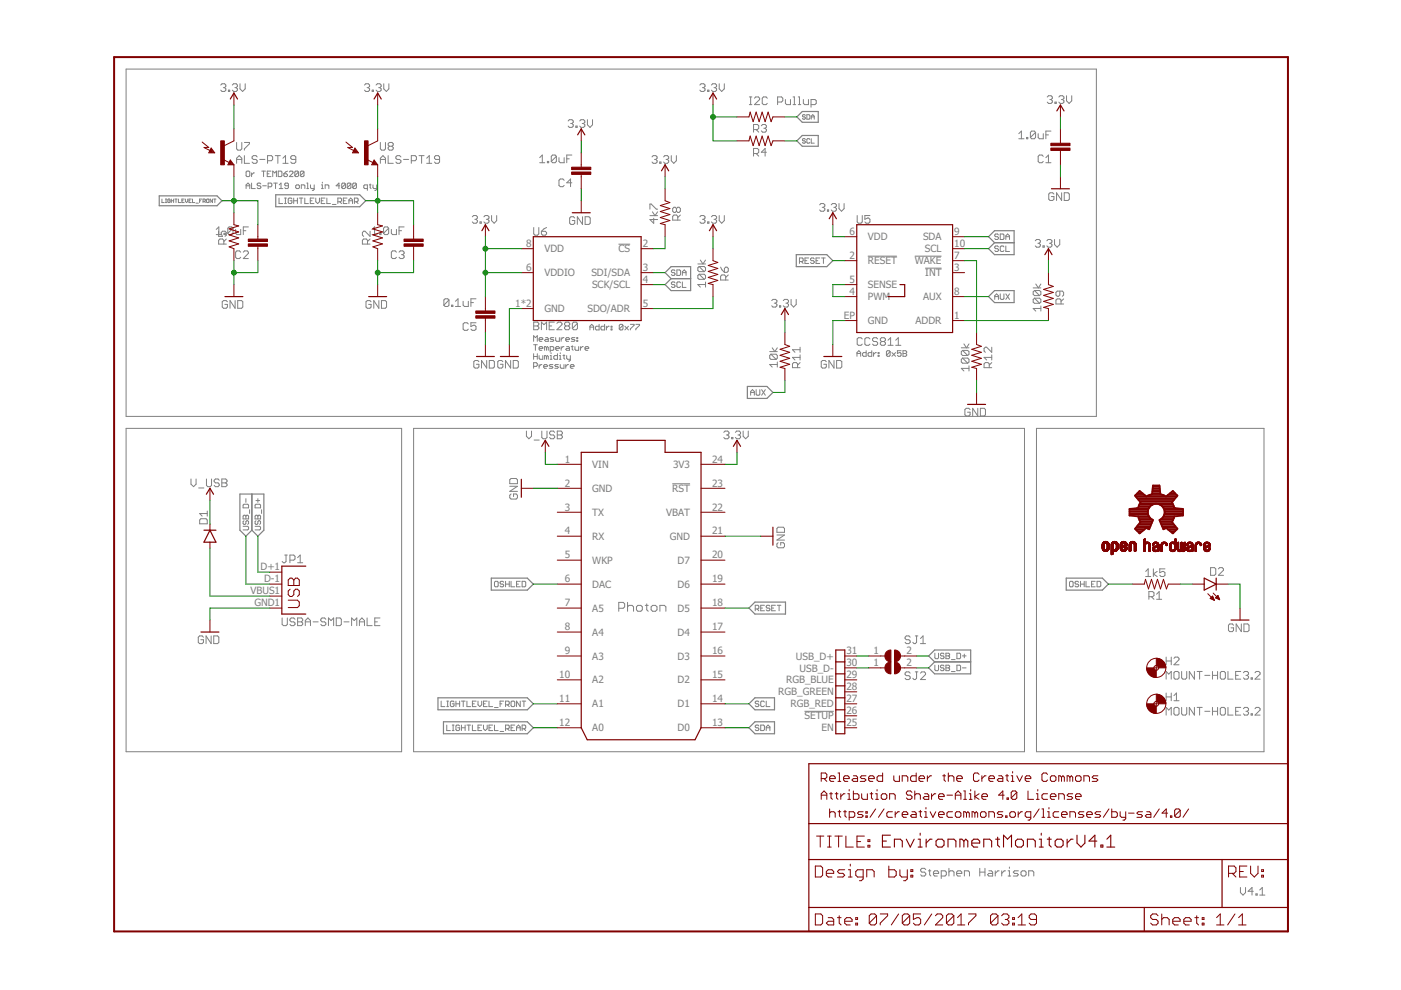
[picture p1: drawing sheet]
<svg xmlns="http://www.w3.org/2000/svg" width="297mm" height="210mm" viewBox="0 0 297 210" stroke-linecap="round" stroke-linejoin="round" font-family="sans-serif">
<defs><g id="words">
<g font-size="2.1" fill="#808080">
<text x="111.6" y="52.4">8</text>
<text x="115.4" y="53.5">VDD</text>
<text x="131.1" y="53.5">CS</text>
<text x="136.3" y="52.4">2</text>
<text x="180.1" y="49.8">6</text>
<text x="184" y="51">VDD</text>
<text x="195.7" y="51">SDA</text>
<text x="196.1" y="53.5">SCL</text>
<text x="202.3" y="52.4">10</text>
<text x="202.3" y="49.8">9</text>
<text x="111.6" y="57.5">6</text>
<text x="115.4" y="58.6">VDDIO</text>
<text x="125.4" y="58.6">SDI/SDA</text>
<text x="136.3" y="57.5">3</text>
<text x="136.3" y="60">4</text>
<text x="180.1" y="54.9">2</text>
<text x="180.1" y="60">5</text>
<text x="184" y="56">RESET</text>
<text x="194" y="56">WAKE</text>
<text x="196.2" y="58.6">INT</text>
<text x="202.3" y="57.5">3</text>
<text x="202.3" y="54.9">7</text>
<text x="109.2" y="65.1">1*2</text>
<text x="125.5" y="61.1">SCK/SCL</text>
<text x="136.3" y="65.1">5</text>
<text x="180.1" y="62.5">4</text>
<text x="184" y="63.7">PWM</text>
<text x="184" y="61.1">SENSE</text>
<text x="195.7" y="63.7">AUX</text>
<text x="202.3" y="62.5">8</text>
<text x="115.4" y="66.2">GND</text>
<text x="124.5" y="66.2">SDO/ADR</text>
<text x="178.9" y="67.6">EP</text>
<text x="184" y="68.7">GND</text>
<text x="194.1" y="68.7">ADDR</text>
<text x="202.3" y="67.6">1</text>
<text x="119.7" y="98.1">1</text>
<text x="125.6" y="99.2">VIN</text>
<text x="142.7" y="99.2">3V3</text>
<text x="151" y="98.1">24</text>
<text x="119.7" y="103.2">2</text>
<text x="125.6" y="104.3">GND</text>
<text x="142.5" y="104.3">RST</text>
<text x="151" y="103.2">23</text>
<text x="119.7" y="108.2">3</text>
<text x="119.7" y="113.3">4</text>
<text x="125.6" y="109.4">TX</text>
<text x="141.2" y="109.4">VBAT</text>
<text x="151" y="108.2">22</text>
<text x="151" y="113.3">21</text>
<text x="119.7" y="118.4">5</text>
<text x="125.6" y="114.4">RX</text>
<text x="125.6" y="119.5">WKP</text>
<text x="142" y="114.4">GND</text>
<text x="143.7" y="119.5">D7</text>
<text x="151" y="118.4">20</text>
<text x="55.2" y="120.9">D+1</text>
<text x="56" y="123.5">D-1</text>
<text x="119.7" y="123.5">6</text>
<text x="125.6" y="124.6">DAC</text>
<text x="143.7" y="124.6">D6</text>
<text x="151" y="123.5">19</text>
<text x="53.1" y="126">VBUS1</text>
<text x="53.9" y="128.6">GND1</text>
<text x="119.7" y="128.6">7</text>
<text x="125.6" y="129.7">A5</text>
<text x="143.7" y="129.7">D5</text>
<text x="151" y="128.6">18</text>
<text x="119.7" y="133.6">8</text>
<text x="125.6" y="134.8">A4</text>
<text x="143.7" y="134.8">D4</text>
<text x="151" y="133.6">17</text>
<text x="118.6" y="143.8">10</text>
<text x="119.7" y="138.7">9</text>
<text x="125.6" y="139.8">A3</text>
<text x="143.7" y="139.8">D3</text>
<text x="151" y="138.7">16</text>
<text x="151" y="143.8">15</text>
<text x="168.8" y="139.8">USB_D+</text>
<text x="169.5" y="142.4">USB_D-</text>
<text x="179.5" y="143.8">29</text>
<text x="179.5" y="141.3">30</text>
<text x="179.5" y="138.7">31</text>
<text x="185.2" y="138.7">1</text>
<text x="185.2" y="141.3">1</text>
<text x="192.2" y="138.7">2</text>
<text x="192.2" y="141.3">2</text>
<text x="118.6" y="148.9">11</text>
<text x="125.6" y="144.9">A2</text>
<text x="125.6" y="150">A1</text>
<text x="143.7" y="144.9">D2</text>
<text x="143.7" y="150">D1</text>
<text x="151" y="148.9">14</text>
<text x="165" y="147.5">RGB_GREEN</text>
<text x="166.7" y="144.9">RGB_BLUE</text>
<text x="167.6" y="150">RGB_RED</text>
<text x="179.5" y="148.9">27</text>
<text x="179.5" y="146.3">28</text>
<text x="118.6" y="154">12</text>
<text x="125.6" y="155.1">A0</text>
<text x="143.7" y="155.1">D0</text>
<text x="151" y="154">13</text>
<text x="170.6" y="152.5">SETUP</text>
<text x="174.2" y="155.1">EN</text>
<text x="179.5" y="154">25</text>
<text x="179.5" y="151.4">26</text>
</g>
</g></defs>
<g fill="none" stroke="#808080" stroke-width=".21">
<path d="M26.7 14.6h205.8v73.7h-205.8zM46.8 18l.3-.2h.5l.3 .2v.3l-.3 .3M47.3 18.6h.3M47.6 18.6l.3 .2v.3l-.3 .3h-.5l-.3-.3M48.4 19.1h.3v.3h-.3zM49.3 18l.2-.2h.6l.2 .2v.3l-.2 .3M49.8 18.6h.3M50.1 18.6l.2 .2v.3l-.2 .3h-.6l-.2-.3M50.9 17.8v1l.5 .6 .6-.6v-1M77.3 18l.3-.2h.5l.3 .2v.3l-.3 .3M77.8 18.6h.3M78.1 18.6l.3 .2v.3l-.3 .3h-.5l-.3-.3"/>
<path d="M78.9 19.1h.3v.3h-.3zM79.7 18l.3-.2h.5l.3 .2v.3l-.3 .3M80.3 18.6h.2M80.5 18.6l.3 .2v.3l-.3 .3h-.5l-.3-.3M81.4 17.8v1l.5 .6 .5-.6v-1M148.4 18l.3-.2h.5l.3 .2v.3l-.3 .3M148.9 18.6h.3M149.2 18.6l.3 .2v.3l-.3 .3h-.5l-.3-.3M150 19.1h.3v.3h-.3zM150.8 18l.3-.2h.6l.2 .2v.3l-.2 .3M151.4 18.6h.3M151.7 18.6l.2 .2v.3l-.2 .3h-.6l-.3-.3"/>
<path d="M152.5 17.8v1l.5 .6 .6-.6v-1M50.2 30.2v1.4l.2 .2h.6l.3-.2v-1.4M50.2 34.6v-1.1l.5-.5 .6 .5v1.1M50.2 33.8h1.1M51.8 30.2h1.1v.3l-1.1 1.1v.2M51.8 33v1.6h1.1M52.2 40v-.8l.4-.4 .4 .4v.8M52.2 39.4h.8M52.4 36.3h.4l.2 .2v.8l-.2 .1h-.4l-.2-.1v-.8zM53.3 36.7v.7M53.3 38.8v1.2h.8M53.9 36.7h-.2l-.4 .4"/>
<path d="M54.5 33.3l-.2-.3h-.6l-.3 .3v.2l.3 .3h.6l.2 .3v.3l-.2 .2h-.6l-.3-.2M55.1 33.8h1.1M55.3 39l-.2-.2h-.4l-.2 .4 .2 .2h.4l.2 .4-.2 .2h-.4l-.2-.2M55.5 36.3h.8M55.7 39.4h.8M55.9 36.3v1.1M56.7 36.9h.3M56.7 34.1h.8l.3-.3v-.5l-.3-.3h-.8v1.6M56.9 39.6h.5l.2-.2v-.4l-.2-.2h-.5v1.2M57.4 36.3h-.7v1.1h.7M57.8 37.4v-1.1l.4 .4 .4-.4v1.1M58 38.8h.8"/>
<path d="M58.4 33h1M58.4 38.8v1.2M58.9 33v1.6M59 36.3h.6l.2 .2v.8l-.2 .1h-.6zM59.2 40h.8M59.2 39.2l.4-.4v1.2M60 33.5l.5-.5v1.6M60 34.6h1.1M60.2 36.9h.5l.3 .4-.3 .1h-.3l-.2-.1zM61 36.3l-.8 .6M61.2 39.4h-.6l-.2-.2 .2-.4h.4l.2 .2v.8l-.2 .2h-.4l-.2-.2M61.3 36.5l.2-.2h.4l.2 .2v.2l-.8 .7h.8"/>
<path d="M62.7 39.4l.2-.2h.4l.2 .2v.4l-.2 .2h-.4l-.2-.2zM62.7 33.8h-.8l-.3-.3v-.2l.3-.3h.5l.3 .3v1.1l-.3 .2h-.5l-.3-.2M63.3 36.5l-.2-.2h-.4l-.2 .2v.8M63.3 36.5v.8l-.2 .1h-.4l-.2-.1M63.3 36.5l-.8 .8M63.9 40v-.8h.6l.1 .2v.6M64.5 36.5l-.2-.2h-.4l-.2 .2v.8M64.5 36.5v.8l-.2 .1h-.4l-.2-.1M64.5 36.5l-.8 .8M65 40h.4M65 38.8h.2v1.2M65.8 39.2v.6l.2 .2h.6"/>
<path d="M66.6 39.2v1l-.4 .2M68.2 40h.4M68.2 39.2h.1v.8M68.3 38.6v.2M68.9 40v-.8h.6l.2 .2v.6M72.1 39.4h-.8l.6-.6v1.2M73.2 39v.8l-.2 .2h-.4l-.1-.2M73.2 39l-.2-.2h-.4l-.1 .2v.8M73.2 39l-.7 .8M74.4 39v.8l-.2 .2h-.4l-.2-.2M74.4 39l-.2-.2h-.4l-.2 .2v.8M74.4 39l-.8 .8"/>
<path d="M75.6 39v.8l-.2 .2h-.4l-.2-.2M75.6 39l-.2-.2h-.4l-.2 .2v.8M75.6 39l-.8 .8M77.9 40h-.6l-.2-.2v-.4l.2-.2h.6v1.2M78.3 39.2h.4M78.5 39v.8l.2 .2M79.1 39.2v.6l.2 .2h.6M79.9 39.2v1l-.4 .2M80.6 33.8h1.1M80.6 30.2v1.4l.3 .2h.6l.2-.2v-1.4M80.6 34.6v-1.1l.6-.5 .5 .5v1.1M82.3 33v1.6h1.1"/>
<path d="M82.5 31l-.2-.2v-.3l.2-.3h.6l.3 .3v.3l-.3 .2M82.5 31l-.2 .3v.3l.2 .2h.6l.3-.2v-.3l-.3-.3M82.5 31h.6M85 33.3l-.3-.3h-.5l-.3 .3v.2l.3 .3h.5l.3 .3v.3l-.3 .2h-.5l-.3-.2M85.6 33.8h1M87.2 34.1h.8l.3-.3v-.5l-.3-.3h-.8v1.6M88.8 33h1.1M89.4 33v1.6M90.5 34.6h1M90.5 33.5l.5-.5v1.6M93.2 33.8h-.8l-.3-.3v-.2l.3-.3h.5l.3 .3v1.1l-.3 .2h-.5l-.3-.2M114.4 33.4l.6-.5v1.6"/>
<path d="M114.4 34.5h1.1M116.1 34.2h.2v.3h-.2zM118 33.1v1.1l-.3 .3h-.5l-.3-.3M118 33.1l-.3-.2h-.5l-.3 .2v1.1M118 33.1l-1.1 1.1M118.5 33.4v.8l.3 .3h.8v-1.1M119.6 38.2l-.3-.2h-.5l-.3 .2v1.1l.3 .3h.5l.3-.3M120.2 33.7h.5M120.5 25.7l.2-.3h.6l.2 .3v.2l-.2 .3M121 26.2h.3M121.2 32.9h-1v1.6M121.2 38.8h-1l.8-.8v1.6"/>
<path d="M121.3 26.2l.2 .3v.2l-.2 .3h-.6l-.2-.3M122.1 26.7h.3v.3h-.3zM122.9 25.7l.3-.3h.5l.3 .3v.2l-.3 .3M123.4 26.2h.3M123.7 26.2l.3 .3v.2l-.3 .3h-.5l-.3-.3M124.5 25.4v1.1l.6 .5 .5-.5v-1.1M138.2 33.3l.3-.3h.5l.3 .3v.2l-.3 .3M138.8 33.8h.2M139 33.8l.3 .3v.3l-.3 .2h-.5l-.3-.2M139.9 34.4h.2v.2h-.2zM140.7 33.3l.2-.3h.6l.3 .3v.2l-.3 .3M141.2 33.8h.3"/>
<path d="M141.5 33.8l.3 .3v.3l-.3 .2h-.6l-.2-.2M142.3 33v1.1l.6 .5 .5-.5v-1.1M158.9 22.2h.5M158.9 20.6h.5M159.2 20.6v1.6M159.8 32.6h.8l.3-.3v-.6l-.3-.2h-.8v1.6M159.8 27.5h.8l.3-.3v-.5l-.3-.3h-.8v1.6M160 20.8l.2-.2h.6l.3 .2v.3l-1.1 1.1h1.1M160.3 27.5l.6 .5M160.3 32.6l.6 .5M161.4 26.7l.3-.3h.5l.3 .3v.2l-.3 .3M161.9 27.2h.3"/>
<path d="M162.2 27.2l.3 .3v.2l-.3 .3h-.5l-.3-.3M162.5 32.3h-1.1l.8-.8v1.6M162.7 20.8l-.3-.2h-.5l-.3 .2v1.1l.3 .3h.5l.3-.3M164.9 21.6h.8l.3-.2v-.6l-.3-.2h-.8v1.6M166.5 21.1v.8l.3 .3h.8v-1.1M168.1 22.2h.6M168.1 20.6h.3v1.6M169.2 22.2h.6M169.2 20.6h.3v1.6M170.3 21.1v.8l.3 .3h.8v-1.1M170.8 29.6l-.2-.2h-.3l-.2 .3 .5 .2 .2 .3-.2 .2h-.3l-.2-.2M170.8 24.5l-.2-.2h-.3l-.2 .3 .5 .2 .2 .3-.2 .2h-.3l-.2-.2"/>
<path d="M171.1 24.3h.4l.2 .2v.6l-.2 .2h-.4zM171.7 29.6l-.2-.2h-.3l-.1 .2v.6l.1 .2 .5-.2M172 22.2h.8l.3-.3v-.5l-.3-.3h-.8v1.6M172 29.4v1h.6M172 25.3v-.7l.3-.3 .3 .3v.7M172 24.8h.6M216 28.3l.6-.5v1.6M216 29.4h1.1M217.7 29.1h.2v.3h-.2zM219.6 28.1v1l-.3 .3h-.6l-.2-.3M219.6 28.1l-.3-.3h-.6l-.2 .3v1M219.6 28.1l-1.1 1"/>
<path d="M220.1 28.3v.8l.3 .3h.8v-1.1M221.2 33.1l-.3-.2h-.5l-.3 .2v1.1l.3 .3h.5l.3-.3M221.7 34.5h1.1M221.7 28.6h.6M221.7 33.4l.6-.5v1.6M222 20.6l.3-.3h.5l.3 .3v.2l-.3 .3M222.6 21.1h.2M222.8 27.8h-1.1v1.6M222.8 21.1l.3 .3v.3l-.3 .2h-.5l-.3-.2M223.7 21.7h.2v.2h-.2zM224.5 20.6l.3-.3h.5l.3 .3v.2l-.3 .3M225 21.1h.3"/>
<path d="M225.3 21.1l.3 .3v.3l-.3 .2h-.5l-.3-.2M226.1 20.3v1.1l.6 .5 .5-.5v-1.1M34.3 42.2v.7h.5M35.1 42.9h.2M35.1 42.2h.2M35.2 42.2v.7M36.1 42.3l-.2-.1-.3 .1 .1 .6 .4-.1v-.2h-.3M36.3 42.6h.5M36.3 42.2v.7M36.8 42.2v.7M37.1 42.2h.4M37.3 42.2v.7"/>
<path d="M37.8 42.2v.7h.5M38.6 42.6h.2M39.1 42.2h-.5v.7h.5M39.3 42.2v.5l.3 .2 .2-.2v-.5M40.1 42.6h.2M40.6 42.2h-.5v.7h.5M40.8 42.2v.7h.5M41.6 43.1h.5M42.3 42.6h.2M42.8 42.2h-.5v.7M43.1 42.7h.3l.1-.4-.4-.1v.7M43.3 42.7l.2 .2"/>
<path d="M43.9 42.2l.4 .1-.1 .6-.4-.1zM45 42.2v.7l-.4-.7v.7M45.3 42.2h.5M45.6 42.2v.7M45.8 48.6l.6-.5v2h.8l-.3-.8 .3-.3h.5l.3 .3v.5l-.3 .3M45.8 49.7h1.1M47.5 51.8v-.9l-.3-.2h-.6l-.2 .2v.9h1.6M47.5 49.5h.3v.2h-.3zM48 50.7l-.5 .5M49.4 48.4v1.1l-.3 .2h-.5l-.3-.2M49.4 48.4l-.3-.3h-.5l-.3 .3v1.1M49.4 48.4l-1.1 1.1"/>
<path d="M50 48.6v.9l.2 .2h.8v-1.1M51 53.5l-.2-.3h-.6l-.2 .3v1l.2 .3h.6l.2-.3M51.6 48.9h.5M51.6 53.5l.3-.3h.5l.3 .3v.2l-1.1 1.1h1.1M52.7 48.1h-1.1v1.6M59.2 42v1.2h.7M60.3 43.2h.4M60.3 42h.4M60.5 42v1.2M61.9 42.2l-.2-.2h-.4l-.2 .2v.8l.2 .2h.4l.2-.2v-.4h-.4M62.3 42.6h.8M62.3 42v1.2"/>
<path d="M63.1 42v1.2M63.4 42h.8M63.8 42v1.2M64.6 42v1.2h.8M65.8 42.6h.4M66.6 42h-.8v1.2h.8M67 42v.8l.4 .4 .3-.4v-.8M68.1 42.6h.4M68.9 42h-.8v1.2h.8M69.3 42v1.2h.8M70.5 43.3h.7M71.6 42.8h.6l.2-.2v-.4l-.2-.2h-.6v1.2"/>
<path d="M72 42.8l.4 .4M72.8 42.6h.4M73.6 42h-.8v1.2h.8M74 42.6h.7M74 43.2v-.8l.4-.4 .3 .4v.8M75.1 42.8h.6l.2-.2v-.4l-.2-.2h-.6v1.2M75.5 42.8l.4 .4M77.9 51.8v-.9l-.2-.2h-.6l-.3 .2v.9h1.7M78.5 49v1.1l-1.1-1.1h-.3l-.3 .3v.5l.3 .3M78.5 50.7l-.6 .5M78.9 49.7h1M78.9 48.6l.5-.5v1.6"/>
<path d="M80.5 49.5h.3v.2h-.3zM82.4 48.4v1.1l-.3 .2h-.5l-.3-.2M82.4 48.4l-.3-.3h-.5l-.3 .3v1.1M82.4 48.4l-1.1 1.1M83 48.6v.9l.2 .2h.9v-1.1M84.1 53.5l-.3-.3h-.6l-.2 .3v1l.2 .3h.6l.3-.3M84.6 48.9h.5M84.6 53.5l.3-.3h.5l.3 .3v.2l-.3 .3M85.1 54h.3M85.4 54l.3 .3v.2l-.3 .3h-.5l-.3-.3M85.7 48.1h-1.1v1.6M100.1 46l.3-.3h.5l.3 .3v.2l-.3 .3"/>
<path d="M100.7 46.5h.2M100.9 46.5l.3 .3v.3l-.3 .2h-.5l-.3-.2M101.8 47.1h.2v.2h-.2zM102.6 46l.3-.3h.5l.3 .3v.2l-.3 .3M103.1 46.5h.3M103.4 46.5l.3 .3v.3l-.3 .2h-.5l-.3-.2M104.2 45.7v1.1l.6 .5 .5-.5v-1.1M113.2 48.2v1.4l.2 .3h.6l.2-.3v-1.4M114.8 49h.8l.3 .3v.3l-.3 .3h-.5l-.3-.3zM115.9 48.2l-1.1 .8M121.9 46.2l-.3-.2h-.5l-.3 .2v1.1l.3 .3h.5l.3-.3v-.5h-.6M123.5 46v1.6l-1.1-1.6v1.6"/>
<path d="M124.1 46h.8l.2 .2v1.1l-.2 .3h-.8zM131.1 51.8h2.5M137.8 45.7h1.6M137.8 44.3v-1h.3l1 1h.3M138.3 44.9l.6 .8 .5-.8M138.6 46.3v1l-.8-.8h1.6M143.1 60l-.2-.2h-.4l-.2 .2 .2 .3h.4l.2 .2-.2 .4h-.4l-.2-.2M143.1 57.4l-.2-.2h-.4l-.2 .2 .2 .4h.4l.2 .2-.2 .4h-.4l-.2-.2M143.4 44.2l-.2-.3h-.3l-.3 .3v.6l.3 .2h.3l.2-.2M143.4 44.2l.3-.3h.3l.3 .3v.6l-.3 .2h-.3l-.3-.2M143.4 44.2v.6M143.5 57.2h.6l.2 .2v.8l-.2 .2h-.6z"/>
<path d="M143.7 46.7v-.8l-.3-.3h-.5l-.3 .3v.8h1.7M144.3 45.6l-.6 .5M144.3 60l-.2-.2h-.4l-.2 .2v.7l.2 .2h.4l.2-.2M144.7 59.8v1.1h.8M144.7 58.4v-.8l.4-.4 .4 .4v.8M144.7 57.8h.8M148 56h1.6M148.2 56.5h1.1l.3 .3v.5l-.3 .3M148.2 58.1h1.1l.3 .3v.6l-.3 .2M148.2 58.1l-.2 .3v.6l.2 .2h1.1M148.2 56.5l-.2 .3v.5l.2 .3h1.1M148.2 58.1l1.1 1.1"/>
<path d="M148.2 56.5l1.1 1.1M148.4 46l.3-.3h.5l.3 .3v.2l-.3 .3M148.5 55.1l.5 .9 .6-.9M148.9 46.5h.3M149.2 46.5l.3 .3v.3l-.3 .2h-.5l-.3-.2M149.6 59.8v1.1M150 47.1h.3v.2h-.3zM150.8 46l.3-.3h.6l.2 .3v.2l-.2 .3M151.4 46.5h.3M151.7 46.5l.2 .3v.3l-.2 .2h-.6l-.3-.2M152.5 45.7v1.1l.5 .5 .6-.5v-1.1M152.8 56.6l.8 1.1"/>
<path d="M153.6 56.9l.3-.3h.2l.3 .3v.6l-.3 .2h-.5zM153.9 59.4v-.8l-.3-.3h-.5l-.3 .3v.8h1.6M154.4 58.3l-.5 .5M169.5 55.5h.6l.2-.2v-.4l-.2-.2h-.6v1.2M169.9 55.5l.4 .4M170.7 55.3h.4M171.4 54.7h-.7v1.2h.7M172.6 54.9l-.2-.2h-.4l-.1 .4 .1 .2h.4l.2 .4-.2 .2h-.4l-.1-.2M173 55.3h.4M173.8 43.4l.3-.2h.5l.3 .2v.3l-.3 .3M173.8 54.7h-.8v1.2h.8M174.2 54.7h.8"/>
<path d="M174.3 44h.3M174.6 54.7v1.2M174.6 44l.3 .2v.3l-.3 .3h-.5l-.3-.3M175.4 44.5h.3v.3h-.3zM176.2 43.4l.3-.2h.6l.2 .2v.3l-.2 .3M176.8 44h.3M177.1 44l.2 .2v.3l-.2 .3h-.6l-.3-.3M177.9 43.2v1l.5 .6 .6-.6v-1M181.7 45.7v1.4l.3 .2h.5l.3-.2v-1.4M184 54.3h6.2M184.4 45.7h-1v.8l.5-.3h.3l.2 .3v.6l-.2 .2h-.6l-.2-.2M194 54.3h5.6"/>
<path d="M196.2 56.9h3.4M211.7 52.3l-.2-.1h-.4l-.2 .3 .2 .2h.4l.2 .4-.2 .2h-.4l-.2-.2M211.7 49.8l-.2-.2h-.4l-.2 .4 .2 .2h.4l.2 .4-.2 .2h-.4l-.2-.2M212.1 49.6h.6l.2 .2v.8l-.2 .2h-.6zM212.9 52.3l-.2-.1h-.4l-.2 .1v.8l.2 .2h.4l.2-.2M213.3 50.8v-.8l.3-.4 .4 .4v.8M213.3 52.2v1.1h.7M213.3 50.2h.7M219.5 51.1l.3-.3h.5l.3 .3v.2l-.3 .3M220 51.6h.3M220.3 51.6l.3 .3v.2l-.3 .3h-.5l-.3-.3M221.1 52.1h.3v.3h-.3z"/>
<path d="M222 51.1l.2-.3h.6l.2 .3v.2l-.2 .3M222.5 51.6h.3M222.8 51.6l.2 .3v.2l-.2 .3h-.6l-.2-.3M223.5 41.1l-.3-.2h-.6l-.2 .2v1.1l.2 .3h.6l.3-.3v-.5h-.6M223.6 50.8v1.1l.5 .5 .6-.5v-1.1M225.1 40.9v1.6l-1.1-1.6v1.6M225.6 40.9h.8l.3 .2v1.1l-.3 .3h-.8zM48.2 64l-.3-.3h-.5l-.3 .3v1.1l.3 .3h.5l.3-.3v-.6h-.5M49.8 63.7v1.7l-1-1.7v1.7M50.4 63.7h.8l.3 .3v1.1l-.3 .3h-.8zM78.7 64l-.3-.3h-.5l-.3 .3v1.1l.3 .3h.5l.3-.3v-.6h-.6M80.3 63.7v1.7l-1.1-1.7v1.7"/>
<path d="M80.9 63.7h.8l.3 .3v1.1l-.3 .3h-.8zM95.2 63.6l-.3-.2h-.5l-.3 .2v1.1M95.2 63.6v1.1l-.3 .3h-.5l-.3-.3M95.2 63.6l-1.1 1.1M95.7 64.7h.3v.3h-.3zM96.6 65h1M96.6 63.9l.5-.5v1.6M98.2 63.9v.8l.3 .3h.8v-1.1M99.3 68.7l-.3-.3h-.5l-.3 .3v1.1l.3 .2h.5l.3-.2M99.8 64.2h.6M100.9 63.4h-1.1v1.6M100.9 68.4h-1.1v.8l.6-.2h.2l.3 .2v.6l-.3 .2h-.5l-.3-.2"/>
<path d="M101.5 76.7l-.2-.3h-.6l-.2 .3v1.1l.2 .2h.6l.2-.2v-.6h-.5M103.2 76.4v1.6l-1.1-1.6v1.6M103.7 76.4h.8l.3 .3v1.1l-.3 .2h-.8zM106.6 76.7l-.2-.3h-.6l-.3 .3v1.1l.3 .2h.6l.2-.2v-.6h-.5M108.3 76.4v1.6l-1.1-1.6v1.6M108.8 76.4h.8l.3 .3v1.1l-.3 .2h-.8zM113.1 72.4v-1.2l.4 .4 .4-.4v1.2M113.1 75v1.2M113.1 77.7h.6l.2-.2v-.4l-.2-.2h-.6v1.2M113.1 73.1h.8M113.1 75.6h.8M113.2 68.3h.8l.2 .3v.2l-.2 .3 .2 .3v.3l-.2 .2h-.8z"/>
<path d="M113.2 69.1h.8M113.5 73.1v1.2M113.9 75v1.2M114.3 72h.8l-.2-.4h-.4l-.2 .2v.4l.2 .2h.4M114.3 73.9h.8l-.2-.4h-.4l-.2 .2v.4l.2 .2h.4M114.3 75.4v.6l.2 .2h.6v-.8M114.3 77.3v.8M114.8 69.9v-1.6l.5 .5 .6-.5v1.6M114.9 77.3h-.2l-.4 .4M115.3 77.7h.8l-.2-.4h-.4l-.2 .2v.4l.2 .2h.4M115.7 71.6h.4l.1 .2v.6h-.5l-.2-.2 .2-.2h.5M115.9 73.7l.2-.2 .1 .2v.6"/>
<path d="M115.9 75.6l.2-.2 .1 .2v.6M115.9 73.7l-.4-.2v.8M115.9 75.6l-.4-.2v.8M115.9 73.7v.6M115.9 75.6v.6M116.4 69.1h.6M116.6 74.3h.6l.2-.2v-.4l-.2-.2h-.6v1.2M116.6 76.2h.4M116.6 75.4h.2v.8M116.8 74.8v.2M117.2 77.3h-.6l-.2 .2 .8 .4-.2 .2h-.6M117.4 71.6h-.6l-.2 .2 .8 .4-.2 .2h-.6"/>
<path d="M117.5 68.3h-1.1v1.6h1.1M117.8 71.6v.6l.2 .2h.6v-.8M117.8 73.9h.8l-.2-.4h-.4l-.2 .2v.4l.2 .2h.4M118.1 68.6l.2-.3h.6l.2 .3v.2l-1 1.1h1M118.2 75v1.2h-.6l-.2-.2v-.4l.2-.2h.6M118.4 77.3h-.6l-.2 .2 .8 .4-.2 .2h-.6M118.6 76.2h.4M118.6 75.4h.2v.8M118.8 74.8v.2M118.8 77.3v.6l.2 .2h.6v-.8M119 71.6v.8M119 73.5v.8"/>
<path d="M119.4 75.4h.4M119.6 71.6h-.2l-.4 .4M119.6 73.5h-.2l-.4 .4M119.6 75.2v.8l.2 .2M120 72h.7l-.2-.4h-.4l-.1 .2v.4l.1 .2h.4M120 77.3v.8M120 69.1l-.3-.3v-.2l.3-.3h.5l.3 .3v.2l-.3 .3M120 69.1l-.3 .3v.3l.3 .2h.5l.3-.2v-.3l-.3-.3M120 69.1h.5M120.1 73.5h.4l.2 .2v.6h-.6l-.1-.2 .1-.2h.6M120.1 75.4v.6l.2 .2h.6M120.5 77.3h-.2l-.3 .4"/>
<path d="M120.9 75.4v1l-.4 .2M120.9 77.7h.8l-.2-.4h-.4l-.2 .2v.4l.2 .2h.4M121.1 73.5h.4M121.3 73.3v.8l.2 .2M121.9 71.6h-.6l-.2 .2 .8 .4-.2 .2h-.6M121.9 73.5v.6l.2 .2h.6v-.8M122.3 72.2h.2v.2h-.2zM122.3 71.6h.2v.2h-.2zM122.4 68.6l-.2-.3h-.6l-.3 .3v1.1M122.4 68.6v1.1l-.2 .2h-.6l-.3-.2M122.4 68.6l-1.1 1.1M123.1 73.5v.8"/>
<path d="M123.7 73.5l-.6 .4M124 73.9h.8l-.2-.4h-.4l-.2 .2v.4l.2 .2h.4M125.1 70v-.8l.4-.4 .4 .4v.8M125.1 69.4h.8M127 68.8v1.2h-.6l-.2-.3v-.3l.2-.2h.6M128.2 68.8v1.2h-.6l-.2-.3v-.3l.2-.2h.6M128.6 69.2v.8M129.2 69.2l-.6 .4M129.6 69.2h.2v.2h-.2zM129.6 69.7h.2v.3h-.2zM132.1 69v.7l-.2 .3h-.4l-.2-.3M132.1 69l-.2-.2h-.4l-.2 .2v.7"/>
<path d="M132.1 69l-.8 .7M132.5 69.2l.7 .8M133.2 69.2l-.7 .8M133.6 68.8h.8v.2l-.8 .7v.3M134.8 68.8h.8v.2l-.8 .7v.3M149.6 60.3h-1.6l.5 .6M163.2 74.5h1.6M163.4 75.1h1.1l.3 .3v.5l-.3 .3M163.4 75.1l-.2 .3v.5l.2 .3h1.1M163.4 75.1l1.1 1.1M163.6 63.7l.3-.2h.5l.3 .2v.3l-.3 .3M163.7 73.7l.6 .8 .5-.8"/>
<path d="M164.2 64.3h.2M164.4 64.3l.3 .3v.2l-.3 .3h-.5l-.3-.3M164.8 77.3h-1.6l.5 .5M164.8 76.8v1M165.3 64.8h.2v.3h-.2zM166.1 63.7l.2-.2h.6l.3 .2v.3l-.3 .3M166.6 64.3h.3M166.9 64.3l.3 .3v.2l-.3 .3h-.6l-.2-.3M167.7 63.5v1.1l.6 .5 .5-.5v-1.1M169.1 78v-.8l-.3-.3h-.5l-.3 .3v.8h1.6M169.6 76.9l-.5 .5M169.6 75.8h-1.6l.6 .5"/>
<path d="M169.6 73.6v1.1M169.6 75.2v1.1M169.6 74.1h-1.6l.6 .6M175.2 76.7l-.3-.3h-.5l-.3 .3v1.1l.3 .2h.5l.3-.2v-.6h-.6M176.8 76.4v1.6l-1.1-1.6v1.6M177.4 76.4h.8l.3 .3v1.1l-.3 .2h-.8zM181.7 75.5v-.7l.4-.4 .4 .4v.7M181.7 75h.8M182.8 71.9l-.3-.3h-.5l-.3 .3v1.1l.3 .2h.5l.3-.2M183.6 74.4v1.1h-.5l-.2-.2v-.3l.2-.2h.5M184.4 71.9l-.2-.3h-.6l-.2 .3v1.1l.2 .2h.6l.2-.2M184.8 74.4v1.1h-.6l-.2-.2v-.3l.2-.2h.6"/>
<path d="M185.2 74.8v.7M185.8 74.8l-.6 .3M186.1 71.9l-.3-.3h-.5l-.3 .3v.2l.3 .3h.5l.3 .3v.3l-.3 .2h-.5l-.3-.2M186.2 74.8h.2v.2h-.2zM186.2 75.3h.2v.2h-.2zM186.9 72.4l-.3-.3v-.2l.3-.3h.6l.2 .3v.2l-.2 .3M186.9 72.4l-.3 .3v.3l.3 .2h.6l.2-.2v-.3l-.2-.3M186.9 72.4h.6M188.3 73.2h1.1M188.3 72.1l.5-.5v1.6M188.7 74.6v.7l-.2 .2h-.4l-.2-.2M188.7 74.6l-.2-.2h-.4l-.2 .2v.7"/>
<path d="M188.7 74.6l-.8 .7M189.1 74.8l.8 .7M189.9 74.8l-.8 .7M189.9 73.2h1.1M189.9 72.1l.6-.5v1.6M191.1 74.4h-.8v.6l.4-.2 .4 .2v.3l-.2 .2h-.4l-.2-.2M191.5 75h.5M191.5 74.4h.5l.2 .2-.2 .4 .2 .3-.2 .2h-.5zM203.8 73.7h1.6M204.1 74.3l-.3 .3v.5l.3 .3h1.1M204.1 74.3h1.1l.2 .3v.5l-.2 .3M204.1 75.9h1.1l.2 .3v.6l-.2 .2"/>
<path d="M204.1 75.9l-.3 .3v.6l.3 .2h1.1M204.1 75.9l1.1 1.1M204.1 74.3l1.1 1.1M204.4 72.9l.5 .8 .5-.8M205.4 78.1h-1.6l.6 .6M205.4 77.6v1.1M209.7 78v-.8l-.2-.3h-.6l-.3 .3v.8h1.7M210.3 75.8h-1.7l.6 .5M210.3 73.6v1.1l-1.1-1.1h-.3l-.3 .3v.5l.3 .3M210.3 76.9l-.6 .5M210.3 75.2v1.1M210.9 63.5v-.8l.4-.4 .4 .4v.8"/>
<path d="M210.9 62.9h.8M212.1 62.3v1l.2 .2h.4l.2-.2v-1M213.3 62.3l.7 1.2M214 62.3l-.7 1.2M219.1 61h1.6M219.3 61.6h1.1l.3 .3v.5l-.3 .3M219.3 63.2h1.1l.3 .3v.6l-.3 .2M219.3 63.2l-.2 .3v.6l.2 .2h1.1M219.3 61.6l-.2 .3v.5l.2 .3h1.1M219.3 63.2l1.1 1.1M219.3 61.6l1.1 1.1M219.6 60.2l.6 .8 .5-.8"/>
<path d="M220.7 65.4h-1.6l.5 .6M220.7 64.9v1.1M224.7 61.7v.8l-.3 .3h-.2l-.3-.3v-.5l.3-.3h1l.3 .3v.5l-.3 .3M225 64.5v-.9l-.3-.2h-.5l-.3 .2v.9h1.6M225.5 63.4l-.5 .5M26.7 90.8h58.5v68.6h-58.5zM87.7 90.8h129.5v68.6h-129.5zM111.6 91.4v1.1l.5 .5 .6-.5v-1.1M113.2 93.3h1.1M114.9 91.4v1.4l.2 .2h.6l.3-.2v-1.4M117.6 91.7l-.3-.3h-.5l-.3 .3v.2l.3 .3h.5l.3 .3v.3l-.3 .2h-.5l-.3-.2M118.2 91.4h.8l.2 .3v.2l-.2 .3 .2 .3v.3l-.2 .2h-.8z"/>
<path d="M118.2 92.2h.8M153.5 91.7l.2-.3h.6l.3 .3v.2l-.3 .3M154 92.2h.3M154.3 92.2l.3 .3v.3l-.3 .2h-.6l-.2-.2M155.1 92.8h.3v.2h-.3zM155.9 91.7l.3-.3h.5l.3 .3v.2l-.3 .3M156.5 92.2h.2M156.7 92.2l.3 .3v.3l-.3 .2h-.5l-.3-.2M157.6 91.4v1.1l.5 .5 .5-.5v-1.1M159.2 83.8v-.8l.3-.4 .4 .4v.8M159.2 83.2h.7M160.3 82.6v1l.2 .2h.4l.2-.2v-1"/>
<path d="M161.5 82.6l.8 1.2M162.3 82.6l-.8 1.2M205.7 86.8l-.3-.2h-.5l-.3 .2v1.1l.3 .3h.5l.3-.3v-.5h-.6M207.3 86.6v1.6l-1.1-1.6v1.6M207.9 86.6h.8l.2 .2v1.1l-.2 .3h-.8zM219.8 90.8h48.2v68.6h-48.2zM40.5 101.6v1.1l.5 .5 .6-.5v-1.1M42.1 103.5h1.1M42.6 110h1.1l.2 .3v.8h-1.6v-.8zM43.8 101.6v1.3l.2 .3h.6l.3-.3v-1.3M43.9 108.4v1M43.9 108.9h-1.6l.6 .5"/>
<path d="M46.5 101.8l-.3-.2h-.5l-.3 .2v.3l.3 .3h.5l.3 .3v.2l-.3 .3h-.5l-.3-.3M47 101.6h.9l.2 .2v.3l-.2 .3 .2 .3v.2l-.2 .3h-.9zM47 102.4h.9M51.5 107.1l.2-.2h.8l.2 .2v.6h-1.2zM51.5 109.4l.2-.2 .4 .2 .4-.2 .2 .2v.6h-1.2zM51.5 111.6h1l.2 .2v.4l-.2 .2h-1M51.7 110.4l-.2 .2v.4l.4 .2 .2-.2v-.4l.4-.2 .2 .2v.4l-.2 .2M52.1 105.7v.8M52.1 109.4v.6M52.9 108.1v.8M54.1 111.6h1l.1 .2v.4l-.1 .2h-1M54.1 107.1l.2-.2h.8l.1 .2v.6h-1.1z"/>
<path d="M54.1 109.4l.2-.2 .4 .2 .4-.2 .1 .2v.6h-1.1zM54.3 110.4l-.2 .2v.4l.4 .2 .2-.2v-.4l.4-.2 .1 .2v.4l-.1 .2M54.3 106.1h.8M54.7 105.7v.8M54.7 109.4v.6M55.5 108.1v.8M60.4 117.7h.5M60.6 117.7v1.3l-.2 .3h-.3l-.3-.3M61.5 118.8h.8l.2-.3v-.5l-.2-.3h-.8v1.6M63.1 118.2l.5-.5v1.6M63.1 119.3h1.1M108.1 101.7l.3-.2h1l.3 .2v.9h-1.6z"/>
<path d="M108.1 103.1h1.6l-1.6 1.1h1.6M108.4 104.7l-.3 .3v.5l.3 .3h1l.3-.3v-.5l-.3-.3h-.5v.6M142.5 102.6h3.8M164.7 113.4h1.6l-1.6 1.1h1.6M165 111.8h1.1l.2 .3v.8h-1.6v-.8zM165 115.1l-.3 .2v.6l.3 .2h1.1l.2-.2v-.6l-.2-.2h-.6v.5M43.1 135.1l-.2-.3h-.6l-.3 .3v1.1l.3 .3h.6l.2-.3v-.6h-.5M44.8 134.8v1.7l-1.1-1.7v1.7M45.3 134.8h.8l.3 .3v1.1l-.3 .3h-.8zM59.8 131v1.4l.3 .3h.5l.3-.3v-1.4M62.5 131.3l-.2-.3h-.6l-.2 .3v.3l.2 .2h.6l.2 .3v.3l-.2 .3h-.6l-.2-.3M63.1 131h.8l.3 .3v.3l-.3 .2 .3 .3v.3l-.3 .3h-.8z"/>
<path d="M63.1 131.8h.8M64.7 132.7v-1.1l.6-.6 .5 .6v1.1M64.7 131.8h1.1M66.4 131.8h1.1M69.1 131.3l-.3-.3h-.5l-.3 .3v.3l.3 .2h.5l.3 .3v.3l-.3 .3h-.5l-.3-.3M69.6 132.7v-1.7l.6 .6 .5-.6v1.7M71.3 131h.8l.3 .3v1.1l-.3 .3h-.8zM72.9 131.8h1.1M74.5 132.7v-1.7l.6 .6 .5-.6v1.7M76.2 131.8h1.1M76.2 132.7v-1.1l.5-.6 .6 .6v1.1M77.8 131v1.7h1.1"/>
<path d="M79.5 131.8h.5M80.6 131h-1.1v1.7h1.1M104.8 123.4l.3-.1h.3l.2 .1v.8l-.2 .2h-.3l-.3-.2zM106.8 123.4l-.2-.1h-.4l-.2 .1 .2 .4h.4l.2 .2-.2 .4h-.4l-.2-.2M107.2 123.3v1.1M107.2 123.8h.8M108 123.3v1.1M108.4 123.3v1.1h.7M109.5 123.8h.4M110.3 123.3h-.8v1.1h.8M110.7 123.3h.6l.2 .1v.8l-.2 .2h-.6zM131.2 129h.9l.3-.3v-.7l-.3-.3h-.9v1.9"/>
<path d="M133.1 127.7v1.9M133.1 128.7l.3-.3h.6l.3 .3v.9M135.2 128.4h.7l.3 .3v.6l-.3 .3h-.7l-.3-.3v-.6zM136.8 128.4h.6M137.1 128v1.3l.3 .3M138.4 128.4h.6l.3 .3v.6l-.3 .3h-.6l-.4-.3v-.6zM139.9 129.6v-1.2h1l.3 .3v.9M160.1 129.1h.6l.2-.2v-.4l-.2-.2h-.6v1.2M160.5 129.1l.4 .4M161.3 128.9h.4M162.1 128.3h-.8v1.2h.8M163.2 128.5l-.2-.2h-.4l-.1 .2 .1 .4h.4l.2 .2-.2 .4h-.4l-.1-.2"/>
<path d="M163.6 128.9h.4M164.4 128.3h-.8v1.2h.8M164.8 128.3h.8M165.2 128.3v1.2M193 135.1l-.3-.3h-.5l-.3 .3v.3l.3 .2h.5l.3 .3v.3l-.3 .3h-.5l-.3-.3M194.1 134.8h.5M194.3 134.8v1.4l-.2 .3h-.3l-.3-.3M195.2 136.5h1M195.2 135.4l.5-.6v1.7M198.2 138.5v1l.2 .2h.4l.2-.2v-1M200.2 138.7l-.2-.2h-.4l-.2 .2 .2 .4h.4l.2 .2-.2 .4h-.4l-.2-.2M200.6 138.5h.5l.2 .2-.2 .4 .2 .4-.2 .2h-.5z"/>
<path d="M200.6 139.1h.5M201.7 139.8h.8M202.9 138.5h.6l.2 .2v.8l-.2 .2h-.6zM204 139.1h.8M204.4 138.7v.8M226.9 123.3h.4l.2 .1v.8l-.2 .2h-.4l-.1-.2v-.8zM228.7 123.4l-.2-.1h-.4l-.2 .1 .2 .4h.4l.2 .2-.2 .4h-.4l-.2-.2M229.1 123.8h.8M229.1 123.3v1.1M229.9 123.3v1.1M230.3 123.3v1.1h.7M231.4 123.8h.4"/>
<path d="M232.2 123.3h-.8v1.1h.8M232.6 123.3h.6l.2 .1v.8l-.2 .2h-.6zM242.9 121.2l.5-.6v1.6M242.9 122.2h1.1M243.6 126.5h.8l.3-.2v-.6l-.3-.3h-.8v1.7M244.1 126.5l.6 .6M244.5 120.6v1.6M245.2 126l.6-.6v1.7M245.2 127.1h1.1M245.3 121.2l-.8 .5 .8 .5M247 120.6h-1.1v.8l.5-.2h.3l.3 .2v.6l-.3 .2h-.5l-.3-.2M247.2 139.3v1.6"/>
<path d="M248.3 139.3v1.6M248.9 139.6l.3-.3h.5l.3 .3v.3l-1.1 1h1.1M256.7 120.4h.8l.3 .2v1.1l-.3 .3h-.8zM258.3 120.6l.3-.2h.5l.3 .2v.3l-1.1 1.1h1.1M261.5 132.6l-.2-.3h-.6l-.2 .3v1l.2 .3h.6l.2-.3v-.5h-.5M263.2 132.3v1.6l-1.1-1.6v1.6M263.7 132.3h.8l.3 .3v1l-.3 .3h-.8zM93.5 148.7v1.1h.8M94.7 148.7h.4M94.7 149.8h.4M94.7 153.7v1.2h.8M94.9 148.7v1.1"/>
<path d="M95.9 153.7h.4M95.9 154.9h.4M96.1 153.7v1.2M96.3 148.8l-.2-.1h-.4l-.2 .1v.8l.2 .2h.4l.2-.2v-.4h-.4M96.7 149.2h.8M96.7 148.7v1.1M97.5 153.9l-.3-.2h-.3l-.2 .2v.8l.2 .2h.3l.3-.2v-.4h-.5M97.5 148.7v1.1M97.8 148.7h.8M97.8 154.3h.8M97.8 153.7v1.2M98.2 148.7v1.1"/>
<path d="M98.6 153.7v1.2M99 148.7v1.1h.8M99 153.7h.8M99.4 153.7v1.2M100.2 149.2h.4M100.2 153.7v1.2h.7M100.9 148.7h-.7v1.1h.7M101.3 154.3h.4M101.3 148.7v.7l.4 .4 .4-.4v-.7M102.1 153.7h-.8v1.2h.8M102.5 149.2h.4M102.5 153.7v.8l.4 .4 .4-.4v-.8"/>
<path d="M103.3 148.7h-.8v1.1h.8M103.7 148.7v1.1h.8M103.7 154.3h.4M104.5 153.7h-.8v1.2h.8M104.8 150h.8M104.8 153.7v1.2h.8M106 149.2h.4M106 155.1h.8M106.8 148.7h-.8v1.1M107.2 149.4h.6l.2-.2v-.4l-.2-.1h-.6v1.1M107.2 154.5h.6l.2-.2v-.4l-.2-.2h-.6v1.2M107.6 149.4l.4 .4"/>
<path d="M107.6 154.5l.4 .4M108.4 154.3h.4M108.5 148.7h.4l.2 .1v.8l-.2 .2h-.4l-.1-.2v-.8zM109.1 153.7h-.7v1.2h.7M109.5 154.9v-.8l.4-.4 .4 .4v.8M109.5 154.3h.8M110.3 148.7v1.1l-.8-1.1v1.1M110.7 154.5h.6l.2-.2v-.4l-.2-.2h-.6v1.2M110.7 148.7h.8M111.1 148.7v1.1M111.1 154.5l.4 .4M160.9 148.8l-.2-.1h-.4l-.2 .1 .2 .4h.4l.2 .2-.2 .4h-.4l-.2-.2"/>
<path d="M160.9 153.9l-.2-.2h-.4l-.2 .2 .2 .4h.4l.2 .2-.2 .4h-.4l-.2-.2M161.3 153.7h.6l.2 .2v.8l-.2 .2h-.6zM162.1 148.8l-.2-.1h-.4l-.2 .1v.8l.2 .2h.4l.2-.2M162.5 148.7v1.1h.7M162.5 154.9v-.8l.3-.4 .4 .4v.8M162.5 154.3h.7M170.6 150.8h6.2M193 142.7l-.3-.2h-.5l-.3 .2v.3l.3 .3h.5l.3 .2v.3l-.3 .3h-.5l-.3-.3M194.1 142.5h.5M194.3 142.5v1.3l-.2 .3h-.3l-.3-.3M195.2 142.7l.2-.2h.6l.2 .2v.3l-1 1.1h1M198.2 141v1l.2 .2h.4l.2-.2v-1"/>
<path d="M200.2 141.2l-.2-.2h-.4l-.2 .2 .2 .4h.4l.2 .2-.2 .4h-.4l-.2-.2M200.6 141h.5l.2 .2-.2 .4 .2 .4-.2 .2h-.5zM200.6 141.6h.5M201.7 142.4h.8M202.9 141h.6l.2 .2v.8l-.2 .2h-.6zM204 141.6h.8M247.2 144v-1.6l.6 .5 .5-.5v1.6M247.2 146.9v1.7M247.2 151.6v-1.6l.6 .5 .5-.5v1.6M247.2 147.8h1.1M247.2 140.1h1.1M248.3 146.9v1.7"/>
<path d="M248.9 147.5l.5-.6v1.7M248.9 148.6h1.1M249.2 150h.5l.3 .3v1l-.3 .3h-.5l-.3-.3v-1zM249.2 142.4h.5l.3 .2v1.1l-.3 .3h-.5l-.3-.3v-1.1zM250.5 150v1.3l.3 .3h.5l.3-.3v-1.3M250.5 142.4v1.3l.3 .3h.5l.3-.3v-1.3M253.2 142.4v1.6l-1-1.6v1.6M253.2 150v1.6l-1-1.6v1.6M253.8 150h1.1M253.8 142.4h1.1M254.3 142.4v1.6M254.3 150v1.6"/>
<path d="M255.4 150.8h1.1M255.4 143.2h1.1M257.1 150.8h1M257.1 142.4v1.6M257.1 150v1.6M257.1 143.2h1M258.1 142.4v1.6M258.1 150v1.6M259 150h.5l.3 .3v1l-.3 .3h-.5l-.3-.3v-1zM259 142.4h.5l.3 .2v1.1l-.3 .3h-.5l-.3-.3v-1.1zM260.3 150v1.6h1.1M260.3 142.4v1.6h1.1"/>
<path d="M262 150.8h.5M262 143.2h.5M263.1 150h-1.1v1.6h1.1M263.1 142.4h-1.1v1.6h1.1M263.6 150.3l.3-.3h.5l.3 .3v.2l-.3 .3M263.6 142.6l.3-.2h.5l.3 .2v.3l-.3 .3M264.2 150.8h.2M264.2 143.2h.2M264.4 150.8l.3 .3v.2l-.3 .3h-.5l-.3-.3M264.4 143.2l.3 .3v.2l-.3 .3h-.5l-.3-.3M265.3 151.3h.2v.3h-.2zM265.3 143.7h.2v.3h-.2z"/>
<path d="M266.1 150.3l.2-.3h.6l.3 .3v.2l-1.1 1.1h1.1M266.1 142.6l.2-.2h.6l.3 .2v.3l-1.1 1.1h1.1M196.3 184.4l-.3-.3h-.5l-.3 .3v.2l.3 .3h.5l.3 .3v.3l-.3 .2h-.5l-.3-.2M196.8 184.6h.6M197.1 184.4v1.1l.3 .2M197.9 185.2h1.1v-.3l-.3-.3h-.5l-.3 .3v.6l.3 .2h.5M199.6 185.7h.8l.2-.2v-.6l-.2-.3h-.8v1.7M201.2 184.9l.3-.3h.5l.3 .3v.8M201.2 184.1v1.6M202.8 185.2h1.1v-.3l-.3-.3h-.5l-.3 .3v.6l.3 .2h.5M204.5 185.7v-1.1h.8l.2 .3v.8M207.7 184.9h1.1"/>
<path d="M207.7 184.1v1.6M208.8 184.1v1.6M209.7 184.6h.5l.3 .3v.8h-.8l-.3-.2 .3-.3h.8M211 184.6v1.1M211.8 184.6h-.2l-.6 .6M212.4 184.6v1.1M213.2 184.6h-.3l-.5 .6M213.7 185.7h.6M213.7 184.6h.3v1.1M214 183.8v.3M215.9 184.6h-.8l-.3 .3 .3 .3h.5l.3 .3-.3 .2h-.8M216.5 184.9l.2-.3h.6l.3 .3v.6l-.3 .2h-.6l-.2-.2z"/>
<path d="M218.1 185.7v-1.1h.8l.3 .3v.8M263 188.2v1.1l.5 .5 .6-.5v-1.1M265.7 189h-1.1l.9-.8v1.6M266.3 189.5h.3v.3h-.3zM267.1 189.8h1.1M267.1 188.7l.5-.5v1.6"/>
</g>
<g fill="none" stroke="#808080" stroke-width=".25">
<path d="M169 29.9l1.1-1.2h3.4v2.3h-3.4zM169 24.8l1.1-1.2h3.4v2.3h-3.4zM33.8 41.5h12.2l1.1 1.1-1.1 1h-12.2zM58.5 41.3h17.8l1.2 1.3-1.2 1.2h-17.8zM141 57.8l1.3-1.3h4.1v5.1h-4.1l-1.3-1.3 1.3-1.2zM142.3 59.1h4.1M168.8 54h6.5l1.3 1.3-1.3 1.2h-6.5zM209.6 50.2l1.3-1.3h4.1v5.1h-4.1l-1.3-1.3 1.3-1.2zM210.9 51.5h4.1M210.9 61.6h4.1v2.6h-4.1l-1.3-1.3zM158.5 81.9h4.1l1.3 1.3-1.3 1.3h-4.1zM50.9 104.8h5v7.6l-1.2 1.3-1.3-1.3-1.3 1.3-1.2-1.3z"/>
<path d="M53.4 104.8v7.6M104.2 122.6h7.6l1.3 1.2-1.3 1.3h-7.6zM158.8 128.9l1.3-1.2h6.4v2.5h-6.4zM196.9 139.1l1.3-1.3h7.6v5.1h-7.6l-1.3-1.3 1.3-1.3zM226.1 122.6h7.6l1.3 1.2-1.3 1.3h-7.6zM92.9 148h18.9l1.3 1.2-1.3 1.3h-18.9zM94 153h17.8l1.3 1.3-1.3 1.3h-17.8zM158.8 149.2l1.3-1.2h4.1v2.5h-4.1zM158.8 154.3l1.3-1.3h4.1v2.6h-4.1zM198.2 140.3h7.6"/>
</g>
<g fill="none" stroke="#800000" stroke-width=".25">
<path d="M44.8 31.9l.1 .3h-.4l.3-.6 .5 .7h-.8M48.8 34.4l.2 .3h-.4l.2-.5 .5 .6h-.7M48.8 21l.8-1.3 .8 1.3M75.2 31.9l.2 .3h-.4l.2-.6 .6 .7h-.8M79.3 34.4l.1 .3h-.3l.2-.5 .5 .6h-.7M79.3 21l.8-1.3 .7 1.3M122.5 28.6l.7-1.3 .8 1.3M140.3 36.2l.7-1.3 .8 1.3M150.4 21l.8-1.3 .7 1.3M224.1 23.5l.7-1.2 .8 1.2M102.2 48.9l.7-1.3 .8 1.3M113.1 50.2h22.8v17.8h-22.8z"/>
<path d="M121.3 45.1h3.8M150.4 48.9l.8-1.3 .7 1.3M175.8 46.4l.8-1.3 .7 1.3M181.7 47.6h20.3v22.9h-20.3zM221.5 54l.8-1.3 .8 1.3M222.9 40h3.8M47.7 62.9h3.8M78.2 62.9h3.8M101 75.6h3.8M106.1 75.6h3.8M165.7 66.7l.7-1.3 .8 1.3M174.7 75.6h3.8"/>
<path d="M190.8 60.3h1v2.6h-3.5M114.9 94.6l.7-1.2 .8 1.2M123.2 95.9h7.7v-2.5h10.1v2.5h7.6v58.4l-1.2 2.5h-22.9l-1.3-2.5zM155.5 94.6l.8-1.2 .7 1.2M205.1 85.7h3.9M43.2 112.4h2.6M43.8 104.8l.7-1.3 .8 1.3M44.5 112.4l1.3 2.6h-2.6zM110.5 101.6v3.8M163.9 111.8v3.8M42.6 134h3.8M64.8 120h-5v10.2h5"/>
<path d="M177.2 137.8h1.9v17.8h-1.9zM255.3 122.6l2.6 1.2-2.6 1.3zM257.9 122.6v2.5M261 131.5h3.8M177.2 153h1.9M177.2 150.5h1.9M177.2 148h1.9M177.2 145.4h1.9M177.2 142.9h1.9M177.2 140.3h1.9M171.5 161.9h101.6v35.6h-101.6zM171.5 174.6h101.6"/>
<path d="M171.5 182.2h101.6M171.5 192.4h101.6M242.6 192.4v5.1M259.1 182.2v10.2"/>
</g>
<g fill="none" stroke="#800000" stroke-width=".21">
<path d="M49.6 19.7v2.6M80.1 19.7v2.6M151.2 19.7v2.6M42.9 30.1l1.4 1.2h-1.1M43.3 31.3l1.2 .6M44.8 31.4l.7 1h-1.2zM47.3 33.8l1.3 .7M48.8 33.9l.8 1h-1.3zM49.6 27.3v2.6l-2 1M49.6 34.9v2.6M73.3 30.1l1.4 1.2h-1M73.8 31.3l1.2 .6"/>
<path d="M75.2 31.4l.8 1h-1.3zM77.8 33.8l1.3 .7M79.3 33.9l.8 1h-1.3zM80.1 27.3v2.6l-2.1 1M80.1 34.9v2.6M123.2 27.3v2.6M123.2 32.4v3.1M123.2 37v3M141 34.9v2.6M156.3 24.8h2.5l.2-1 .7 2 .6-2 .7 2 .6-2 .6 2 .7-2 .6 2 .4-1h2.5M156.3 29.9h2.5l.2-1 .7 2 .6-2 .7 2 .6-2 .6 2 .7-2 .6 2 .4-1h2.5M224.8 22.3v2.5"/>
<path d="M224.8 27.3v3.1M224.8 31.9v3M224.8 37.5v2.5M49.6 45.1v2.5l1 .3-2 .6 2 .7-2 .6 2 .6-2 .7 2 .6-2 .6 1 .4v2.6M54.7 47.6v3.1M54.7 52.2v3.1M80.1 45.1v2.5l1 .3-2 .6 2 .7-2 .6 2 .6-2 .7 2 .6-2 .6 1 .4v2.6M87.7 47.6v3.1M87.7 52.2v3.1M102.9 47.6v2.6M110.5 57.8h2.6M110.5 52.7h2.6"/>
<path d="M123.2 42.6v2.5M135.9 57.8h2.6M135.9 52.7h2.6M141 40v2.6l1 .3-2 .7 2 .6-2 .7 2 .6-2 .6 2 .7-2 .6 1 .2v2.6M151.2 47.6v2.6M151.2 52.7v2.6l1 .3-2 .7 2 .6-2 .7 2 .6-2 .6 2 .7-2 .6 1 .2v2.6M176.6 45.1v2.5M179.1 55.3h2.6M179.1 50.2h2.6M202 57.8h2.5M202 55.3h2.5M202 52.7h2.5"/>
<path d="M202 50.2h2.5M222.3 57.8v2.5l1 .4-2 .7 2 .6-2 .6 2 .7-2 .6 2 .6-2 .7 1 .2v2.6M222.3 52.7v2.6M49.6 60.3v2.6M80.1 60.3v2.6M102.9 62.9v3M102.9 67.5v3M102.9 73v2.6M108 73v2.6M110.5 65.4h2.6M135.9 60.3h2.6M135.9 65.4h2.6"/>
<path d="M166.4 70.5v2.5l1 .4-2 .7 2 .6-2 .6 2 .7-2 .6 2 .6-2 .7 1 .2v2.6M166.4 65.4v2.6M176.6 73v2.6M179.1 68h2.6M179.1 62.9h2.6M179.1 60.3h2.6M202 68h2.5M202 62.9h2.5M207.1 70.5v2.5l1 .4-2.1 .7 2.1 .6-2.1 .6 2.1 .7-2.1 .6 2.1 .6-2.1 .7 1.1 .2v2.6M115.6 93.4v2.5M118.2 98.4h5M148.6 98.4h5.1"/>
<path d="M156.3 93.4v2.5M207.1 83.2v2.5M44.5 103.5v2.6M44.5 111.1v1.3M44.5 115v1.2M110.5 103.5h2.6M118.2 103.5h5M118.2 108.6h5M118.2 113.7h5M118.2 118.8h5M148.6 103.5h5.1M148.6 108.6h5.1"/>
<path d="M148.6 113.7h5.1M148.6 118.8h5.1M161.3 113.7h2.6M233.7 116.2h.4M233.7 116.1h.4M233.7 116h.4M233.7 115.9h.4M233.7 115.8h.4M233.7 115.7h.4M233.7 115.6h.4M233.7 115.5h.4M233.7 116.4h.5"/>
<path d="M233.7 116.3h.4M233.7 115.4h.4M233.7 115.3h.4M233.7 116.4l.5 .1M233.7 116.5h.7M233.8 116.5h1.3M233.8 115.2h1.3M233.8 115.1h1.3M233.8 116.6h1.2M233.8 115.1h1.2M233.8 115h1.2M233.9 116.7h1.1"/>
<path d="M233.9 115h1M233.9 116.8h1M234 114.9h.9M234.1 114.9h.7M234.1 116.9h.6M234.2 115.3h-.5M234.2 114.8h.4M234.3 116.9h.3M234.3 115.2l-.6 .1M234.5 115.2h.6M234.7 115.3h.4M234.7 116.3h.4"/>
<path d="M234.7 115.4h.4M234.8 116.2h.3M234.8 116.1h.3M234.8 116h.3M234.8 115.9h.3M234.8 115.8h.3M234.8 115.7h.3M234.8 115.6h.3M234.8 115.5h.3M234.8 116.8h-.8M235.1 116.6h-1.3M235.1 116.5h-.6"/>
<path d="M235.1 116.4l-.5 .1M235.1 116.4h-.4M235.6 117.4h.4M235.6 117.3h.4M235.6 117.2h.4M235.6 117.1h.4M235.6 117h.4M235.6 116.9h.4M235.6 116.5h.7M235.6 116.4l.6 .1M235.6 116.4h.5M235.6 116.3h.4"/>
<path d="M235.6 116.2h.4M235.6 116.1h.4M235.6 116h.4M235.6 115.9h.4M235.6 115.8h.4M235.6 115.7h.4M235.6 115.6h.4M235.6 115.5h.4M235.6 115.4h.4M235.6 117.6h.2M235.6 115.3h.5M235.7 115.2h1.3"/>
<path d="M235.7 115.1h1.3M235.7 115.1h1.2M235.8 115h1.1M235.8 115h1M235.9 114.9h.9M235.9 117.5l-.3 .1M236 117.5h-.4M236 114.9h.7M236 117.4l-.4 .1M236.1 115.3l-.5 .1M236.1 114.8h.4M236.2 116.9h.3"/>
<path d="M236.2 115.2l-.6 .1M236.4 116.5h.6M236.5 115.2h.5M236.6 115.3h.4M236.6 116.9h-1M236.6 115.4h.5M236.7 116.3h.4M236.7 116.2h.4M236.7 115.5h.4M236.7 115.4h.4M236.7 116.1h.4M236.7 116h.4"/>
<path d="M236.7 115.9h.4M236.7 115.8h.4M236.7 115.7h.4M236.7 115.6h.4M236.7 116.8h-1.1M236.8 116.8h-1.2M236.9 116.7h-1.3M236.9 116.6l-1.3 .1M236.9 116.6h-1.3M237 116.5l-1.4 .1M237 116.4l-.5 .1M237 116.4h-.4"/>
<path d="M237.1 116.3l-.5 .1M237.5 116.3h.4M237.5 115.7h1.5M237.5 115.7h.4M237.5 115.6l.4 .1M237.5 115.6h.4M237.5 115.5h.4M237.5 115.4h.4M237.5 116.4l.6 .1M237.5 116.4h.5M237.6 116.5h.6M237.6 115.2h1.3"/>
<path d="M237.6 116.5h1.3M237.6 116.6h1.2M237.6 115.1h1.3M237.7 115.1h1.1M237.7 116.6h1.1M237.7 115h1.1M237.7 116.7h1.1M237.8 116.8h.9M237.8 115h.9M237.8 114.9h.9M237.8 116.8h.8M237.9 114.9h.7"/>
<path d="M237.9 115.5l-.4 .1M237.9 116.9h.6M237.9 116.2h-.4M237.9 115.4h-.4M238 115.3l-.5 .1M238 116.2h-.5M238 115.7h1M238 115.3h-.5M238 114.8h.4M238.1 116.9h.3M238.1 116.1h-.6M238.1 115.2l-.5 .1"/>
<path d="M238.1 115.7h.9M238.3 116.1h-.8M238.3 115.6h.7M238.3 116h-.8M238.4 115.6h.6M238.4 115.2l.6 .1M238.5 116h-1M238.5 115.3h.5M238.5 116.4h.5M238.5 115.5h.5M238.5 115.4h.5M238.5 116.3h.5"/>
<path d="M238.6 116.3h.4M238.6 115.9h-1.1M238.6 116.2h.4M238.6 116.1h.4M238.7 116.1h.3M238.7 115.8l-1.2 .1M238.8 116h.2M238.8 115.8h-1.3M238.9 116.5h-.6M239 116.4l-.6 .1M239.4 116.7h.4M239.4 116.6h.4"/>
<path d="M239.4 116.5h.4M239.4 116.4h.4M239.4 116.3h.4M239.4 116.2h.4M239.4 116.1h.4M239.4 116h.4M239.4 115.9h.4M239.4 115.8h.4M239.4 115.7h.4M239.4 115.6h.4M239.4 115.5h.4M239.4 116.9h.2"/>
<path d="M239.4 115.4h.5M239.5 116.9h.1M239.5 115.1h1.3M239.6 115.1h1.1M239.6 115h1.1M239.7 114.9h.9M239.8 116.8h-.4M239.8 114.9h.7M239.8 115.4h-.4M239.9 115.3l-.4 .1M239.9 115.3h-.4M239.9 114.8h.5"/>
<path d="M240 115.2l-.5 .1M240.3 115.2l.5 .1M240.4 115.3h.5M240.5 115.4h.4M240.5 116.9h.2M240.5 116.7h.4M240.5 116.6h.4M240.5 116.5h.4M240.5 116.4h.4M240.5 116.3h.4M240.5 116.2h.4M240.5 116.1h.4"/>
<path d="M240.5 116h.4M240.5 115.9h.4M240.5 115.8h.4M240.5 115.7h.4M240.5 115.6h.4M240.5 115.5h.4M240.8 115.2h-1.3M240.8 116.8h-.3M240.9 116.8h-.4M242.5 114.4h.3M242.5 116.9h.2M242.5 116.8h.3"/>
<path d="M242.5 116.7h.3M242.5 116.6h.3M242.5 116.5h.3M242.5 116.4h.3M242.5 116.3h.3M242.5 116.2h.3M242.5 116.1h.3M242.5 116h.3M242.5 115.9h.3M242.5 115.8h.3M242.5 115.7h.3M242.5 115.6h.3"/>
<path d="M242.5 115.5h.3M242.5 115.2h1.3M242.5 115.1h1.2M242.5 115.1h1.1M242.5 115h1.1M242.5 115h.3M242.5 114.9h.3M242.5 114.8h.3M242.5 114.7h.3M242.5 114.6h.3M242.5 114.5h.3M242.6 114.3h.2"/>
<path d="M242.8 116.9h-.3M242.8 116.8h-.3M242.8 115.5l-.3 .1M242.9 115.4h-.4M243 115h.5M243 115.3l-.5 .1M243 115.3h-.5M243 114.9h.4M243.2 115.2l-.7 .1M243.2 115.2h.6M243.4 115.3h.4M243.5 115.3h.4"/>
<path d="M243.5 115.4h.4M243.6 115.6h.3M243.6 115.5h.3M243.6 116.8h.3M243.6 116.7h.3M243.6 116.6h.3M243.6 116.5h.3M243.6 116.4h.3M243.6 116.3h.3M243.6 116.2h.3M243.6 116.1h.3M243.6 116h.3"/>
<path d="M243.6 115.9h.3M243.6 115.8h.3M243.6 115.7h.3M243.7 116.9h-.1M243.8 116.9h-.2M243.9 116.8h-.3M244.3 116.5h.4M244.3 116.4h.3M244.3 116.3h.4M244.3 115.7h.2M244.3 115.6h.3M244.4 116.6h.4"/>
<path d="M244.4 116.5h.3M244.4 115.7h.1M244.4 115.5h.2M244.4 116.6l.8 .1M244.4 115.4h.3M244.4 116.7h.8M244.4 115.3h.4M244.5 116.8h.7M244.5 115.2h1.1M244.5 116.8h.8M244.5 115.1h1M244.6 115.1h.9"/>
<path d="M244.6 116.9h.7M244.6 115.6l-.3 .1M244.6 116.4h-.3M244.6 115.5l-.3 .1M244.6 115h.8M244.7 116.9h.5M244.7 115.4l-.3 .1M244.7 116.3h-.3M244.7 115.9h1M244.8 116.2h-.4M244.8 115h.5M244.8 115.9h.9"/>
<path d="M244.8 115.3l-.4 .1M244.8 114.9h.4M244.9 116.2h-.5M244.9 116.9v.1M244.9 115.8h.8M245 116.1h-.6M245 115.2l-.5 .1M245 115.8h.7M245.1 115.2l.5 .1M245.1 116.6h.1M245.1 116.1h-.6M245.2 115.7h.5"/>
<path d="M245.2 115.3h.4M245.3 116h-.8M245.3 115.3h.4M245.3 115.7h.4M245.3 115.4h.4M245.4 115.6h.3M245.4 115.4h.3M245.4 116.9h.2M245.4 116.8h.3M245.4 116.7h.3M245.4 116.6h.3M245.4 116.5h.3"/>
<path d="M245.4 116.4h.3M245.4 116.3h.3M245.4 116.2h.3M245.4 116.1h.3M245.4 116h.3M245.4 115.5h.3M245.7 116.9h-.3M245.7 116.8h-.3M245.7 116h-1.1M246.2 116.7h.3M246.2 116.6h.3M246.2 116.5h.3"/>
<path d="M246.2 116.4h.3M246.2 116.3h.3M246.2 116.2h.3M246.2 116.1h.3M246.2 116h.3M246.2 115.9h.3M246.2 115.8h.3M246.2 115.7h.3M246.2 115.6h.3M246.2 115.5h.3M246.2 115.4h.3M246.3 116.9h-.1"/>
<path d="M246.3 115.2h1.1M246.3 115.1h1.1M246.4 116.9h-.2M246.4 115.1h.9M246.4 116.8h-.2M246.4 115h.8M246.5 116.8h-.3M246.5 115.4h-.3M246.6 115h.5M246.6 115.3l-.4 .1M246.6 115.3h-.4M246.7 114.9h.3"/>
<path d="M246.8 115.2l-.5 .1M246.9 115.2h.5M247.1 115.3h.3M247.1 115.3h.4M247.2 115.4h.3M247.2 115.5h.3M247.3 115.7h.1M247.5 115.6l-.3 .1M247.5 115.6h-.3M247.9 116.3h.4M247.9 116.2h.4M247.9 116.1h.4"/>
<path d="M247.9 116h.4M247.9 115.9h.4M247.9 115.8h.4M247.9 115.7h.4M247.9 115.6h.4M248 116.3h.3M248 115.5h.3M248 116.4l.3 .1M248 116.4h.3M248 116.5l.4 .1M248 116.5h.4M248 115.4h.3"/>
<path d="M248 116.6h.5M248.1 116.6h1.1M248.1 116.7h1.1M248.1 115.2h1.2M248.1 115.1h1.2M248.2 116.8h1M248.2 116.8h.9M248.2 115.1h1.1M248.3 115h1M248.3 116.9h.7M248.3 115.4l-.3 .1M248.4 116.9h.5"/>
<path d="M248.4 115h.5M248.4 115.3l-.4 .1M248.5 115.3h-.4M248.5 114.9h.3M248.6 116.9v.1M248.6 115.2l-.5 .1M248.7 115.2h.6M248.9 115.3h.4M248.9 116.6h.4M249 115.4h.3M249 116.4h.3M249 116.3h.3"/>
<path d="M249 116.2h.3M249 116.1h.3M249 116h.3M249 115.9h.3M249 115.8h.3M249 115.7h.3M249 115.6h.3M249 115.5h.3M249 115h.3M249 114.9h.3M249 114.8h.3M249 114.7h.3"/>
<path d="M249 114.6h.3M249 114.5h.3M249 114.4h.3M249.1 114.3h.2M249.3 116.6h-.5M249.3 116.5h-.4M249.3 116.4h-.3M249.6 116.4h.3M249.6 116.3h.3M249.6 116.2h.3M249.6 116.1h.3M249.6 116h.3"/>
<path d="M249.6 115.9h.3M249.6 115.8h.3M249.6 115.7h.3M249.6 115.6h.3M249.6 115.5h.3M249.6 115.4h.3M249.6 115.3h.3M249.6 115.2h.3M249.6 115.1h.3M249.6 116.6h.4M249.6 116.5h.4M249.6 115h.3"/>
<path d="M249.7 116.7h1.5M249.7 116.6h1.6M249.7 116.8h1.5M249.8 115h.1M249.8 116.9h1.3M249.9 116.9h.4M250.1 116.9v.1M250.2 116.6h.5M250.3 116.6h.4M250.3 116.5h.3M250.3 116.4h.3M250.3 116.3h.3"/>
<path d="M250.3 116.2h.3M250.3 116.1h.3M250.3 116h.3M250.3 115.9h.3M250.3 115.8h.3M250.3 115.7h.3M250.3 115.6h.3M250.3 115.5h.3M250.3 115.4h.3M250.3 115.3h.3M250.3 115.2h.3M250.3 115.1h.3"/>
<path d="M250.4 115h.2M250.5 115h.1M250.6 116.9h.5M251 116.6h.3M251 116.5h.3M251 116.4h.3M251 116.3h.3M251 116.2h.3M251 116.1h.3M251 116h.3M251 115.9h.3M251 115.8h.3"/>
<path d="M251 115.7h.3M251 115.6h.3M251 115.5h.3M251 115.4h.3M251 115.3h.3M251 115.2h.3M251 115.1h.3M251.1 115h.2M251.2 115h.1M251.3 116.6h-.4M251.6 116.5h.3M251.6 116.4h.3"/>
<path d="M251.6 116.3h.3M251.6 116.6h.5M251.6 116.5l.4 .1M251.6 116.2h.4M251.6 115.7h.1M251.6 115.5h.3M251.7 116.6h.7M251.7 116.7h.8M251.7 116.8h.8M251.8 115.7h-.2M251.8 115.2h1M251.8 116.8h.7"/>
<path d="M251.8 115.1h1M251.9 116.9h.6M251.9 115.6l-.3 .1M251.9 115.1h.8M251.9 115.6h-.3M251.9 115h.8M251.9 115.5h-.3M251.9 115.9h1M251.9 115.4l-.3 .1M252 116.3h-.4M252 115.4h-.4M252 115.9h.9"/>
<path d="M252 115h.6M252 115.3l-.3 .1M252.1 115.3h-.4M252.1 114.9h.4M252.1 116.2h-.5M252.2 115.8h.7M252.2 116.1h-.5M252.2 115.2l-.5 .1M252.3 115.8h.6M252.3 115.2l.6 .1M252.3 116.6h.1M252.4 116.1h-.7"/>
<path d="M252.4 115.7h.5M252.5 115.3h.4M252.5 116h-.7M252.5 115.3l.4 .1M252.6 115.7h.3M252.6 115.4h.3M252.6 115.6h.3M252.6 115.5h.3M252.7 116h.2M252.7 116.8h.2M252.7 116.7h.2M252.7 116.6h.2"/>
<path d="M252.7 116.5h.2M252.7 116.4h.2M252.7 116.3h.2M252.7 116.2h.2M252.7 116.1h.2M252.7 115.5h.2M252.8 116.9h-.1M252.9 116.9h-.2M252.9 116.8h-.2M252.9 116h-1.1M253.4 116.9h.1M253.4 116.8h.3"/>
<path d="M253.4 116.7h.3M253.4 116.6h.3M253.4 116.5h.3M253.4 116.4h.3M253.4 116.3h.3M253.4 116.2h.3M253.4 116.1h.3M253.4 116h.3M253.4 115.9h.3M253.4 115.8h.3M253.4 115.7h.3M253.4 115.6h.3"/>
<path d="M253.4 115.5h.3M253.4 115.4h.4M253.5 115.2h1.1M253.6 115.1h1M253.6 116.9h-.2M253.7 115.1h.8M253.7 116.8h-.3M253.7 115.5l-.3 .1M253.7 115h.8M253.8 115.4l-.4 .1M253.8 115h.6M253.9 115.3l-.5 .1"/>
<path d="M253.9 115.3h-.4M253.9 114.9h.4M254 115.2l-.5 .1M254.1 115.2h.6M254.3 115.3h.4M254.4 115.4h.3M254.4 115.4l.4 .1M254.5 115.5h.3M254.5 115.7h.1M254.7 115.6l-.2 .1M254.8 115.6h-.3M255.2 116.4l.4 .1"/>
<path d="M255.2 116.4h.3M255.2 116.3h.3M255.2 115.8h1.3M255.2 115.8h.3M255.2 115.7h.3M255.2 115.6h.3M255.2 115.5h.3M255.2 115.4h.4M255.2 116.5h.4M255.3 116.6h.5M255.3 116.5l.4 .1M255.3 116.6h1.2"/>
<path d="M255.4 116.7h1.1M255.4 115.2h1.1M255.4 116.8h1M255.4 115.1h1M255.5 116.8h.8M255.5 115.1h.8M255.5 115h.8M255.5 116.9h.8M255.5 116.3h-.3M255.5 115.5h-.3M255.6 116.2h-.4M255.6 116.9h.6"/>
<path d="M255.6 115h.6M255.7 115.3l-.4 .1M255.7 115.3h-.4M255.7 116.2h-.5M255.7 114.9h.4M255.8 116.1h-.6M255.9 116.9v.1M255.9 115.2l-.6 .1M255.9 115.2l.6 .1M256 116.1h-.8M256 115.7h.6M256.1 116h-.9"/>
<path d="M256.1 115.7h.5M256.1 115.3h.4M256.1 115.3h.5M256.2 116.6h.3M256.2 116h-1M256.2 115.6h.4M256.2 115.4h.4M256.2 116.4h.4M256.3 115.5h.3M256.3 116.3h.3M256.3 115.9h-1.1M256.3 116.2h.3"/>
<path d="M256.4 116.2h.2M256.5 116.6h-.4M256.5 116.1h.1M256.5 115.8h-.7M256.6 116.5h-.4M256.6 116.4h-.3M256.6 115.7l-.7 .1M44.5 131.5v2.5M57.2 121.3h2.6M57.2 123.8h2.6M57.2 126.4h2.6M57.2 128.9h2.6"/>
<path d="M61.1 127.3h2l.4 .4v.7l-.4 .4h-2M61.1 123l.4-.4h.4l.4 .4 .4-.4h.4l.4 .4v1.1h-2.4zM61.5 124.9l-.4 .4v.8l.4 .4h.4l.4-.4v-.8l.4-.4h.4l.4 .4v.8l-.4 .4M62.3 123v1.1M118.2 123.8h5M118.2 128.9h5M118.2 134h5M118.2 139.1h5M148.6 123.8h5.1M148.6 128.9h5.1M148.6 134h5.1M148.6 139.1h5.1"/>
<path d="M179.1 139.1h2.6M184.2 139.1h3.4M190.9 139.1h3.5M240.1 123.8h2.5l.3-1 .6 2.1 .6-2.1 .7 2.1 .6-2.1 .6 2.1 .7-2.1 .6 2.1 .4-1.1h2.5M252.8 123.8h2.5M256.1 125.9l1.4 1.4M256.6 126.9l.5-.5 .4 .9zM256.6 126.9h.7M256.7 126.8h.6M256.8 126.7h.4M256.9 126.6h.3M256.9 127h.5"/>
<path d="M257 126.4h.1M257.2 125.8l1.4 1.3M257.2 127.2h.2M257.8 126.7h.6M257.8 126.8h.7M257.9 123.8h2.5M257.9 126.6h.5M258 126.4h.3M258.1 126.9h.4M258.1 126.3h.2M258.2 126.3l.4 .8-.9-.3zM258.4 127h.2"/>
<path d="M262.9 128.9v2.6M118.2 149.2h5M118.2 144.1h5M118.2 154.3h5M148.6 149.2h5.1M148.6 144.1h5.1M148.6 154.3h5.1M179.1 149.2h2.6M179.1 141.6h2.6M179.1 144.1h2.6M179.1 154.3h2.6M179.1 151.8h2.6"/>
<path d="M179.1 146.7h2.6M184.2 141.6h3.4M190.9 141.6h3.5M244.6 149.2h1.1M244.6 141.6h1.1M245.2 141.1v1M245.2 148.7v1M173.1 177.3h1.6M173.9 177.3v2.3M174.1 165.1h.9l.3-.3v-.6l-.3-.3h-.9v1.8M174.1 169.5v-1.2l.6-.6 .6 .6v1.2M174.1 168.6h1.2"/>
<path d="M174.7 165.1l.6 .6M175.5 177.3h.7M175.5 179.6h.7M175.9 177.3v2.3M175.9 165.1h1.2v-.3l-.3-.3h-.6l-.3 .3v.6l.3 .3h.6M175.9 171.5v1.8M175.9 172.4l.3-.3h.6l.3 .3v.9M175.9 168.3h.6M176.2 168v1.2l.3 .3M177 177.3h1.6M177.1 168.3h.6M177.4 168v1.2l.3 .3"/>
<path d="M177.7 163.9h.3v1.8M177.7 165.7h.6M177.7 172.1h.6M177.8 177.3v2.3M178 171.8v1.2l.3 .3M178.3 168.3v1.2M178.9 165.1h1.1v-.3l-.3-.3h-.5l-.3 .3v.6l.3 .3h.5M178.9 172.1h.6M179.2 168.3h-.3l-.6 .6M179.2 171.8v1.2l.3 .3M179.3 177.3v2.3h1.6M179.7 168.3h.3v1.2"/>
<path d="M179.7 169.5h.6M180 167.4v.3M180 173.3h.9l.3-.3v-.6l-.3-.3h-.9v1.8M180.9 164.5h.6l.3 .3v.9h-.9l-.3-.3 .3-.3h.9M180.9 167.7v1.8h.9l.3-.3v-.6l-.3-.3h-.9M181.7 178.4h.8M182.7 168.3v.9l.3 .3h.9v-1.2M183 172.1h-.9l-.3 .3 .3 .3h.6l.3 .3-.3 .3h-.9M183.3 177.3h-1.6v2.3h1.6M183.6 172.1h.3v.3h-.3zM183.6 173h.3v.3h-.3zM183.6 164.5h-.9l-.3 .3 .3 .3h.6l.3 .3-.3 .3h-.9"/>
<path d="M184 179.2h.4v.4h-.4zM184 178.1h.4v.3h-.4zM184.2 165.1h1.2v-.3l-.3-.3h-.6l-.3 .3v.6l.3 .3h.6M184.5 168.3h.6M184.8 168v1.2l.3 .3M185.7 168.3h.2v1.2M185.7 169.5h.5M185.7 171.5l-1.2 1.8M185.9 167.4v.3M187.1 163.9v1.8h-.9l-.3-.3v-.6l.3-.3h.9M187.1 168.3h.6l.3 .3v.6l-.3 .3h-.6l-.3-.3v-.6zM187.4 171.5l-1.2 1.8"/>
<path d="M188.6 169.5v-1.2h.9l.3 .3v.9M189.2 172.1h-.9l-.3 .3v.6l.3 .3h.9M189.5 164.5v.9l.3 .3h.9v-1.2M189.8 172.1v1.2M190.7 172.1h-.3l-.6 .6M191.3 165.7v-1.2h.9l.3 .3v.9M191.3 172.7h1.2v-.3l-.3-.3h-.6l-.3 .3v.6l.3 .3h.6M193.4 172.1h.6l.2 .3v.9h-.8l-.3-.3 .3-.3h.8M193.4 168l-.3-.3h-.6l-.3 .3v.3l.3 .3h.6l.3 .3v.3l-.3 .3h-.6l-.3-.3M194 168.6l.2-.3h.6l.3 .3v.9M194 167.7v1.8M194.2 163.9v1.8h-.8l-.3-.3v-.6l.3-.3h.8"/>
<path d="M194.8 165.1h1.2v-.3l-.3-.3h-.6l-.3 .3v.6l.3 .3h.6M194.8 172.1h.6M195.1 171.8v1.2l.3 .3M196 168.3h.6l.3 .3v.9h-.9l-.3-.3 .3-.3h.9M196 172.1h.3v1.2M196 173.3h.6M196.3 171.2v.3M196.6 164.5v1.2M197.2 172.1l.6 1.2 .6-1.2M197.5 164.5h-.3l-.6 .6M197.5 168.3v1.2M198.4 168.3h-.3l-.6 .6"/>
<path d="M199 168.9h1.2v-.3l-.3-.3h-.6l-.3 .3v.6l.3 .3h.6M199 172.7h1.2v-.3l-.3-.3h-.6l-.3 .3v.6l.3 .3h.6M199.9 164.5h.6M200.2 164.2v1.2l.3 .3M200.8 168.6h1.2M201.1 164.8l.3-.3h.6l.2 .3v.9M201.1 163.9v1.8M202 172.1h-.9l-.3 .3v.6l.3 .3h.9M202.5 169.5v-1.2l.6-.6 .6 .6v1.2M202.5 168.6h1.2M202.8 172.1h.6l.3 .3v.6l-.3 .3h-.6l-.3-.3v-.6zM202.8 165.1h1.2v-.3l-.3-.3h-.6l-.3 .3v.6l.3 .3h.6"/>
<path d="M204.3 169.5h.6M204.3 167.7h.3v1.8M204.9 172.4l-.3-.3h-.3v1.2M204.9 172.4v.9M204.9 172.4l.3-.3 .3 .3v.9M205.5 168.3h.3v1.2M205.5 169.5h.6M205.8 167.4v.3M206.7 167.7v1.8M206.7 172.4v.9M206.7 172.4l-.3-.3h-.3v1.2M206.7 172.4l.3-.3 .3 .3v.9"/>
<path d="M207.6 164.2l-.3-.3h-.6l-.3 .3v1.2l.3 .3h.6l.3-.3M207.6 168.3l-.9 .6 .9 .6M208.2 164.5v1.2M208.2 168.9h1.2v-.3l-.3-.3h-.6l-.3 .3v.6l.3 .3h.6M208.2 172.1h.6l.3 .3v.6l-.3 .3h-.6l-.3-.3v-.6zM209.1 164.5h-.3l-.6 .6M209.7 165.1h1.1v-.3l-.3-.3h-.5l-.3 .3v.6l.3 .3h.5M209.7 173.3v-1.2h.8l.3 .3v.9M211.7 164.5h.6l.3 .3v.9h-.9l-.3-.3 .3-.3h.9M212.6 172.1h-.9l-.3 .3 .3 .3h.6l.3 .3-.3 .3h-.9M212.9 168.6h-1.2l.9-.9v1.8M213.2 164.5h.6"/>
<path d="M213.2 173h.3v.3h-.3zM213.5 164.2v1.2l.3 .3M213.5 169.2h.3v.3h-.3zM214.4 164.5h.3v1.2M214.4 165.7h.6M214.4 172.1h.6l.3 .3v.6l-.3 .3h-.6l-.3-.3v-.6zM214.7 163.6v.3M215.6 168l-.3-.3h-.6l-.3 .3v1.2M215.6 164.5l.6 1.2 .6-1.2M215.6 168v1.2l-.3 .3h-.6l-.3-.3M215.6 168l-1.2 1.2M215.9 172.1v1.2"/>
<path d="M216.8 172.1h-.3l-.6 .6M217.4 165.1h1.1v-.3l-.3-.3h-.5l-.3 .3v.6l.3 .3h.5M218 167.7v1.8h1.1M218.5 173.3h-.8l-.3-.3v-.6l.3-.3h.8v1.5l-.3 .3h-.2M219.7 168.3h.3v1.2M219.7 169.5h.6M220 167.4v.3M220.3 171.5l-1.2 1.8M220.9 173.3h.6M220.9 171.5h.3v1.8M222.1 164.2l-.3-.3h-.6l-.3 .3v1.2l.3 .3h.6l.3-.3M222.1 168.3h-.9l-.3 .3v.6l.3 .3h.9"/>
<path d="M222.1 172.1h.3v1.2M222.1 173.3h.6M222.4 171.2v.3M222.7 164.8l.3-.3h.6l.3 .3v.6l-.3 .3h-.6l-.3-.3zM222.7 168.9h1.2v-.3l-.3-.3h-.6l-.3 .3v.6l.3 .3h.6M224.5 169.5v-1.2h.9l.3 .3v.9M224.5 172.1h-.9l-.3 .3v.6l.3 .3h.9M225.1 164.8l-.3-.3h-.3v1.2M225.1 164.8v.9M225.1 172.7h1.2v-.3l-.3-.3h-.6l-.3 .3v.6l.3 .3h.6M225.1 164.8l.3-.3 .3 .3v.9M226.8 164.8l-.3-.3h-.2v1.2"/>
<path d="M226.8 164.8v.9M226.8 173.3v-1.2h.9l.3 .3v.9M226.8 164.8l.3-.3 .3 .3v.9M227.4 168.3h-.9l-.2 .3 .2 .3h.6l.3 .3-.3 .3h-.8M228 164.8l.3-.3h.6l.3 .3v.6l-.3 .3h-.6l-.3-.3zM228 168.9h1.2v-.3l-.3-.3h-.6l-.3 .3v.6l.3 .3h.6M229.8 172.1h-.9l-.3 .3 .3 .3h.6l.3 .3-.3 .3h-.9M229.8 165.7v-1.2h.9l.3 .3v.9M230.4 172.7h1.2v-.3l-.3-.3h-.6l-.3 .3v.6l.3 .3h.6M232.8 164.5h-.9l-.3 .3 .3 .3h.6l.3 .3-.3 .3h-.9M233.4 172.1h-.9l-.3 .3 .3 .3h.6l.3 .3-.3 .3h-.9M235.1 171.5l-1.2 1.8"/>
<path d="M235.7 171.5v1.8h.9l.3-.3v-.6l-.3-.3h-.9M237.5 172.1v.9l.3 .3h.9M238.7 172.1v1.5l-.3 .3h-.3M239.3 172.4h1.2M242.2 172.1h-.9l-.3 .3 .3 .3h.6l.3 .3-.3 .3h-.9M243.1 172.1h.6l.3 .3v.9h-.9l-.3-.3 .3-.3h.9M245.8 171.5l-1.2 1.8M247.6 172.4h-1.2l.9-.9v1.8M248.2 173h.3v.3h-.3zM250.2 171.8v1.2l-.3 .3h-.6l-.3-.3M250.2 171.8l-.3-.3h-.6l-.3 .3v1.2M250.2 171.8l-1.2 1.2"/>
<path d="M252 171.5l-1.2 1.8M172.9 183.6h1.1l.4 .4v1.6l-.4 .3h-1.1zM172.9 193.8h1.1l.4 .4v1.5l-.4 .4h-1.1zM175.2 185.2h1.6v-.4l-.4-.4h-.8l-.4 .4v.8l.4 .3h.8M175.6 194.6h.8l.4 .3v1.2h-1.2l-.4-.4 .4-.4h1.2M177.5 194.6h.8M177.9 194.2v1.5l.4 .4M179.1 195.3h1.6v-.4l-.4-.3h-.8l-.4 .3v.8l.4 .4h.8M179.1 184.4h-1.2l-.4 .4 .4 .4h.8l.4 .4-.4 .3h-1.2M179.9 185.9h.8M179.9 184.4h.4v1.5M180.3 183.2v.4"/>
<path d="M181.4 195.7h.4v.4h-.4zM181.4 194.6h.4v.3h-.4zM183 185.9h-1.2l-.4-.3v-.8l.4-.4h1.2v2l-.4 .3h-.4M183.8 185.9v-1.5h1.2l.3 .4v1.1M185.8 194.2v1.5l-.3 .4h-.8l-.4-.4M185.8 194.2l-.3-.4h-.8l-.4 .4v1.5M185.8 194.2l-1.5 1.5M186.6 193.8h1.6v.4l-1.6 1.5v.4M188.4 183.6v2.3h1.2l.4-.3v-.8l-.4-.4h-1.2M190.5 193.8l-1.5 2.3M190.8 184.4v1.2l.4 .3h1.2M192.4 184.4v2l-.4 .3h-.4"/>
<path d="M192.9 194.2v1.5l-.4 .4h-.8l-.4-.4M192.9 194.2l-.4-.4h-.8l-.4 .4v1.5M192.9 194.2l-1.6 1.5M193.1 185.6h.4v.3h-.4zM193.1 184.4h.4v.4h-.4zM195.2 193.8h-1.5v1.1l.7-.3h.4l.4 .3v.8l-.4 .4h-.8l-.3-.4M197.5 193.8l-1.5 2.3M198.3 194.2l.4-.4h.8l.4 .4v.4l-1.6 1.5h1.6M202.2 194.2v1.5l-.4 .4h-.7l-.4-.4M202.2 194.2l-.4-.4h-.7l-.4 .4v1.5M202.2 194.2l-1.5 1.5M203 196.1h1.6"/>
<path d="M203 194.6l.8-.8v2.3M205.3 193.8h1.6v.4l-1.6 1.5v.4M211.6 194.2v1.5l-.4 .4h-.8l-.4-.4M211.6 194.2l-.4-.4h-.8l-.4 .4v1.5M211.6 194.2l-1.6 1.5M212.4 194.2l.3-.4h.8l.4 .4v.4l-.4 .3M213.1 194.9h.4M213.5 194.9l.4 .4v.4l-.4 .4h-.8l-.3-.4M214.7 195.7h.4v.4h-.4zM214.7 194.6h.4v.3h-.4zM215.9 196.1h1.5M215.9 194.6l.7-.8v2.3"/>
<path d="M219.8 194.9h-1.2l-.4-.3v-.4l.4-.4h.8l.4 .4v1.5l-.4 .4h-.8l-.4-.4M245.5 194.2l-.3-.4h-.8l-.4 .4v.4l.4 .3h.8l.3 .4v.4l-.3 .4h-.8l-.4-.4M246.3 194.9l.4-.3h.8l.4 .3v1.2M246.3 193.8v2.3M248.6 195.3h1.6v-.4l-.4-.3h-.8l-.4 .3v.8l.4 .4h.8M251 195.3h1.5v-.4l-.3-.3h-.8l-.4 .3v.8l.4 .4h.8M253.3 194.6h.8M253.7 194.2v1.5l.4 .4M254.9 195.7h.4v.4h-.4zM254.9 194.6h.4v.3h-.4zM257.9 196.1h1.6M257.9 194.6l.8-.8v2.3"/>
<path d="M260.5 185.2h1.2l.3-.4v-.8l-.3-.4h-1.2v2.3M261.3 185.2l.7 .7M261.8 193.8l-1.5 2.3M262.6 196.1h1.6M262.6 194.6l.8-.8v2.3M262.8 184.8h.8M264.4 183.6h-1.6v2.3h1.6M265.2 183.6v1.6l.7 .7 .8-.7v-1.6M267.5 185.6h.4v.3h-.4zM267.5 184.4h.4v.4h-.4z"/>
<circle cx="245.2" cy="149.2" r="2.03"/>
<circle cx="245.2" cy="141.6" r="2.03"/>
<circle cx="245.2" cy="149.2" r=".51"/>
<circle cx="245.2" cy="141.6" r=".51"/>
</g>
<g fill="#800000" stroke="#800000" stroke-width=".21">
<path d="M121.2 35.5h4.1v.5h-4.1z"/>
<path d="M121.2 36.5h4.1v.5h-4.1z"/>
<path d="M222.8 30.4h4.1v.5h-4.1z"/>
<path d="M222.8 31.4h4.1v.5h-4.1z"/>
<path d="M46.8 29.9h.8v5h-.8z"/>
<path d="M77.3 29.9h.7v5h-.7z"/>
<path d="M52.6 50.7h4.1v.5h-4.1z"/>
<path d="M52.6 51.7h4.1v.5h-4.1z"/>
<path d="M85.7 50.7h4v.5h-4z"/>
<path d="M85.7 51.7h4v.5h-4z"/>
<path d="M100.9 65.9h4v.5h-4z"/>
<path d="M100.9 67h4v.5h-4z"/>
</g>
<g fill="#800000" stroke="#800000" stroke-width=".21">
<path d="M245.2 147.2a2.04 2.04 0 0 1 2 2h-1.5l-.3-.4-.2-.1z" fill-rule="evenodd"/>
<path d="M243.1 149.2h1.5l.1 .3 .5 .2v1.6a1.97 1.97 0 0 1-2.1-2.1z" fill-rule="evenodd"/>
<path d="M245.2 139.6a2.04 2.04 0 0 1 2 2h-1.5l-.3-.4-.2-.1z" fill-rule="evenodd"/>
<path d="M243.1 141.6h1.5l.1 .3 .5 .2v1.5a1.97 1.97 0 0 1-2.1-2z" fill-rule="evenodd"/>
<path d="M189.7 137.8a1.26 1.26 0 0 1 1.2 1.3 1.26 1.26 0 0 1-1.2 1.2z" fill-rule="evenodd"/>
<path d="M187.9 138.2l.5-.3 .5-.1v2.5a1.26 1.26 0 0 1-1.2-.7 1.26 1.26 0 0 1 .2-1.4z" fill-rule="evenodd"/>
<path d="M189.7 140.3a1.27 1.27 0 0 1 1.2 1.3 1.27 1.27 0 0 1-1.2 1.3z" fill-rule="evenodd"/>
<path d="M187.9 140.8l1-.5v2.6a1.26 1.26 0 0 1-1.2-.8 1.26 1.26 0 0 1 .2-1.3z" fill-rule="evenodd"/>
</g>
<g fill="none" stroke="#800000" stroke-width=".38">
<path d="M239.5 109.1h3.9M239.5 108.8h3.9M239.5 108.4h3.9M239.5 108.1h3.9M240.8 104.9h1.9M240.8 111.9h3M240.8 112.3h1.8M240.8 105.3h8.7M241 107.7h2.6M241.1 111.6h2.8M241.1 105.6h8.1M241.1 104.6h1.2"/>
<path d="M241.2 112.6h1M241.3 109.5l.5 1.2-1.2 1.4 1 1 1.5-1.2 .5 .3 .9-1.9a1.79 1.79 0 0 1-.8-2.8 1.79 1.79 0 0 1 2.9 0 1.79 1.79 0 0 1-.8 2.8l.9 1.9 .5-.3 1.5 1.2 .9-1-1.1-1.4 .5-1.2M241.3 109.5l-1.8-.2v-1.4l1.8-.2 .5-1.2-1.2-1.4 1-1 1.5 1.2 1.2-.5 .2-1.9h1.3l.2 1.9 1.2 .5 1.5-1.2 .9 1-1.1 1.4 .5 1.2 1.8 .2v1.4l-1.8 .2M241.3 109.5h2.3M241.4 111.2h2.7M241.4 106h7.5M241.4 107.4h2.4M241.4 109.8h2.5M241.5 104.2h.3M241.5 113h.3M241.5 107h2.8M241.6 110.2h2.7"/>
<path d="M241.6 110.9h2.6M241.7 106.3h6.9M241.7 110.5h2.6M241.7 106.7h6.9M243.7 104.9h2.9M244.3 104.6h1.7M244.3 104.2h1.7M244.3 103.9h1.6M244.4 103.5h1.5M244.4 103.2h1.5M245.9 110.5h2.7M246 110.2h2.7"/>
<path d="M246 107h2.8M246.1 110.9h2.5M246.2 111.2h2.7M246.4 111.6h2.8M246.4 109.8h2.5M246.4 107.4h2.5M246.5 111.9h3M246.7 109.5h2.3M246.7 107.7h2.5M246.8 109.1h4M246.8 108.1h4M246.9 108.8h3.9"/>
<path d="M246.9 108.4h3.9M247.6 104.9h1.9M247.6 112.3h1.9M248.1 104.6h1.1M248.1 112.6h1M248.5 104.2h.3M248.5 113h.3"/>
</g>
<path d="M24.2 12.1h248.9v185.4h-248.9z" fill="none" stroke="#800000" stroke-width=".42"/>
<g fill="none" stroke="#800000" stroke-width=".23">
<path d="M187.1 178.3h.8M188.8 177.1h-1.7v2.5h1.7M189.6 179.6v-1.7h1.3l.4 .4v1.3M192.2 177.9l.8 1.7 .8-1.7M194.7 179.6h.8M194.7 177.9h.4v1.7M195.1 176.7v.4M196.4 177.9v1.7M197.6 177.9h-.4l-.8 .9M198.5 178.3l.4-.4h.8l.5 .4v.9l-.5 .4h-.8l-.4-.4zM201 179.6v-1.7h1.2l.5 .4v1.3M204.4 178.3l-.5-.4h-.4v1.7"/>
<path d="M204.4 178.3v1.3M204.4 178.3l.4-.4 .4 .4v1.3M206 178.8h1.7v-.5l-.4-.4h-.8l-.5 .4v.9l.5 .4h.8M208.6 179.6v-1.7h1.2l.4 .4v1.3M211.1 177.9h.8M211.5 177.5v1.7l.4 .4M212.8 179.6v-2.5l.8 .8 .9-.8v2.5M215.3 178.3l.4-.4h.9l.4 .4v.9l-.4 .4h-.9l-.4-.4zM217.8 179.6v-1.7h1.3l.4 .4v1.3M220.3 179.6h.9M220.3 177.9h.5v1.7M220.8 176.7v.4"/>
<path d="M222 177.9h.9M222.5 177.5v1.7l.4 .4M223.7 178.3l.4-.4h.9l.4 .4v.9l-.4 .4h-.9l-.4-.4zM226.3 177.9v1.7M227.5 177.9h-.4l-.8 .9M228.3 177.1v1.7l.9 .8 .8-.8v-1.7M232.6 178.3h-1.7l1.2-1.2v2.5M233.4 179.2h.4v.4h-.4zM234.7 179.6h1.6M234.7 177.9l.8-.8v2.5"/>
</g>
<g fill="none" stroke="#008000" stroke-width=".21">
<path d="M49.6 22.3v5M49.6 37.5v7.6M80.1 22.3v5M80.1 37.5v7.6M123.2 29.9v2.5M141 37.5v2.5M151.2 24.8h5.1M151.2 22.3v7.6h5.1M166.4 24.8h2.6M166.4 29.9h2.6M224.8 24.8v2.5M224.8 34.9v2.6"/>
<path d="M47.1 42.6h7.6v5M49.6 55.3v5M54.7 55.3v2.5h-5.1M77.5 42.6h10.2v5M80.1 55.3v5M87.7 55.3v2.5h-7.6M102.9 57.8h7.6M102.9 50.2v12.7M102.9 52.7h7.6M123.2 40v2.6M138.5 57.8h2.5M141 50.2v2.5h-2.5"/>
<path d="M151.2 50.2v2.5M176.6 47.6v2.6h2.5M176.6 55.3h2.5M204.5 55.3h2.6v15.2M204.5 52.7h5.1M204.5 50.2h5.1M222.3 55.3v2.5M102.9 70.5v2.5M110.5 65.4h-2.5v7.6M138.5 60.3h2.5M151.2 62.9v2.5h-12.7M166.4 68v2.5"/>
<path d="M179.1 68h-2.5v5M179.1 60.3h-2.5v2.6h2.5M204.5 68h17.8M204.5 62.9h5.1M115.6 95.9v2.5h2.6M156.3 95.9v2.5h-2.6M166.4 80.7v2.5h-2.5M207.1 80.7v2.5M44.5 106.1v5M44.5 116.2v10.2h12.7M52.1 113.7v10.1h5.1M54.7 113.7v7.6h2.5"/>
<path d="M113.1 103.5h5.1M153.7 113.7h7.6M57.2 128.9h-12.7v2.6M113.1 123.8h5.1M153.7 128.9h5.1M181.7 139.1h2.5M194.4 139.1h2.5M235 123.8h5.1M250.2 123.8h2.6M260.4 123.8h2.5v5.1M113.1 149.2h5.1M113.1 154.3h5.1"/>
<path d="M153.7 149.2h5.1M153.7 154.3h5.1M181.7 141.6h2.5M194.4 141.6h2.5"/>
</g>
<g fill="#008000" stroke="#008000" stroke-width=".21">
<circle cx="49.6" cy="57.8" r=".51"/>
<circle cx="80.1" cy="57.8" r=".51"/>
<circle cx="151.2" cy="24.8" r=".51"/>
<circle cx="102.9" cy="57.8" r=".51"/>
<circle cx="102.9" cy="52.7" r=".51"/>
<circle cx="49.6" cy="42.6" r=".51"/>
<circle cx="80.1" cy="42.6" r=".51"/>
</g>
<use href="#words"/>
</svg>
